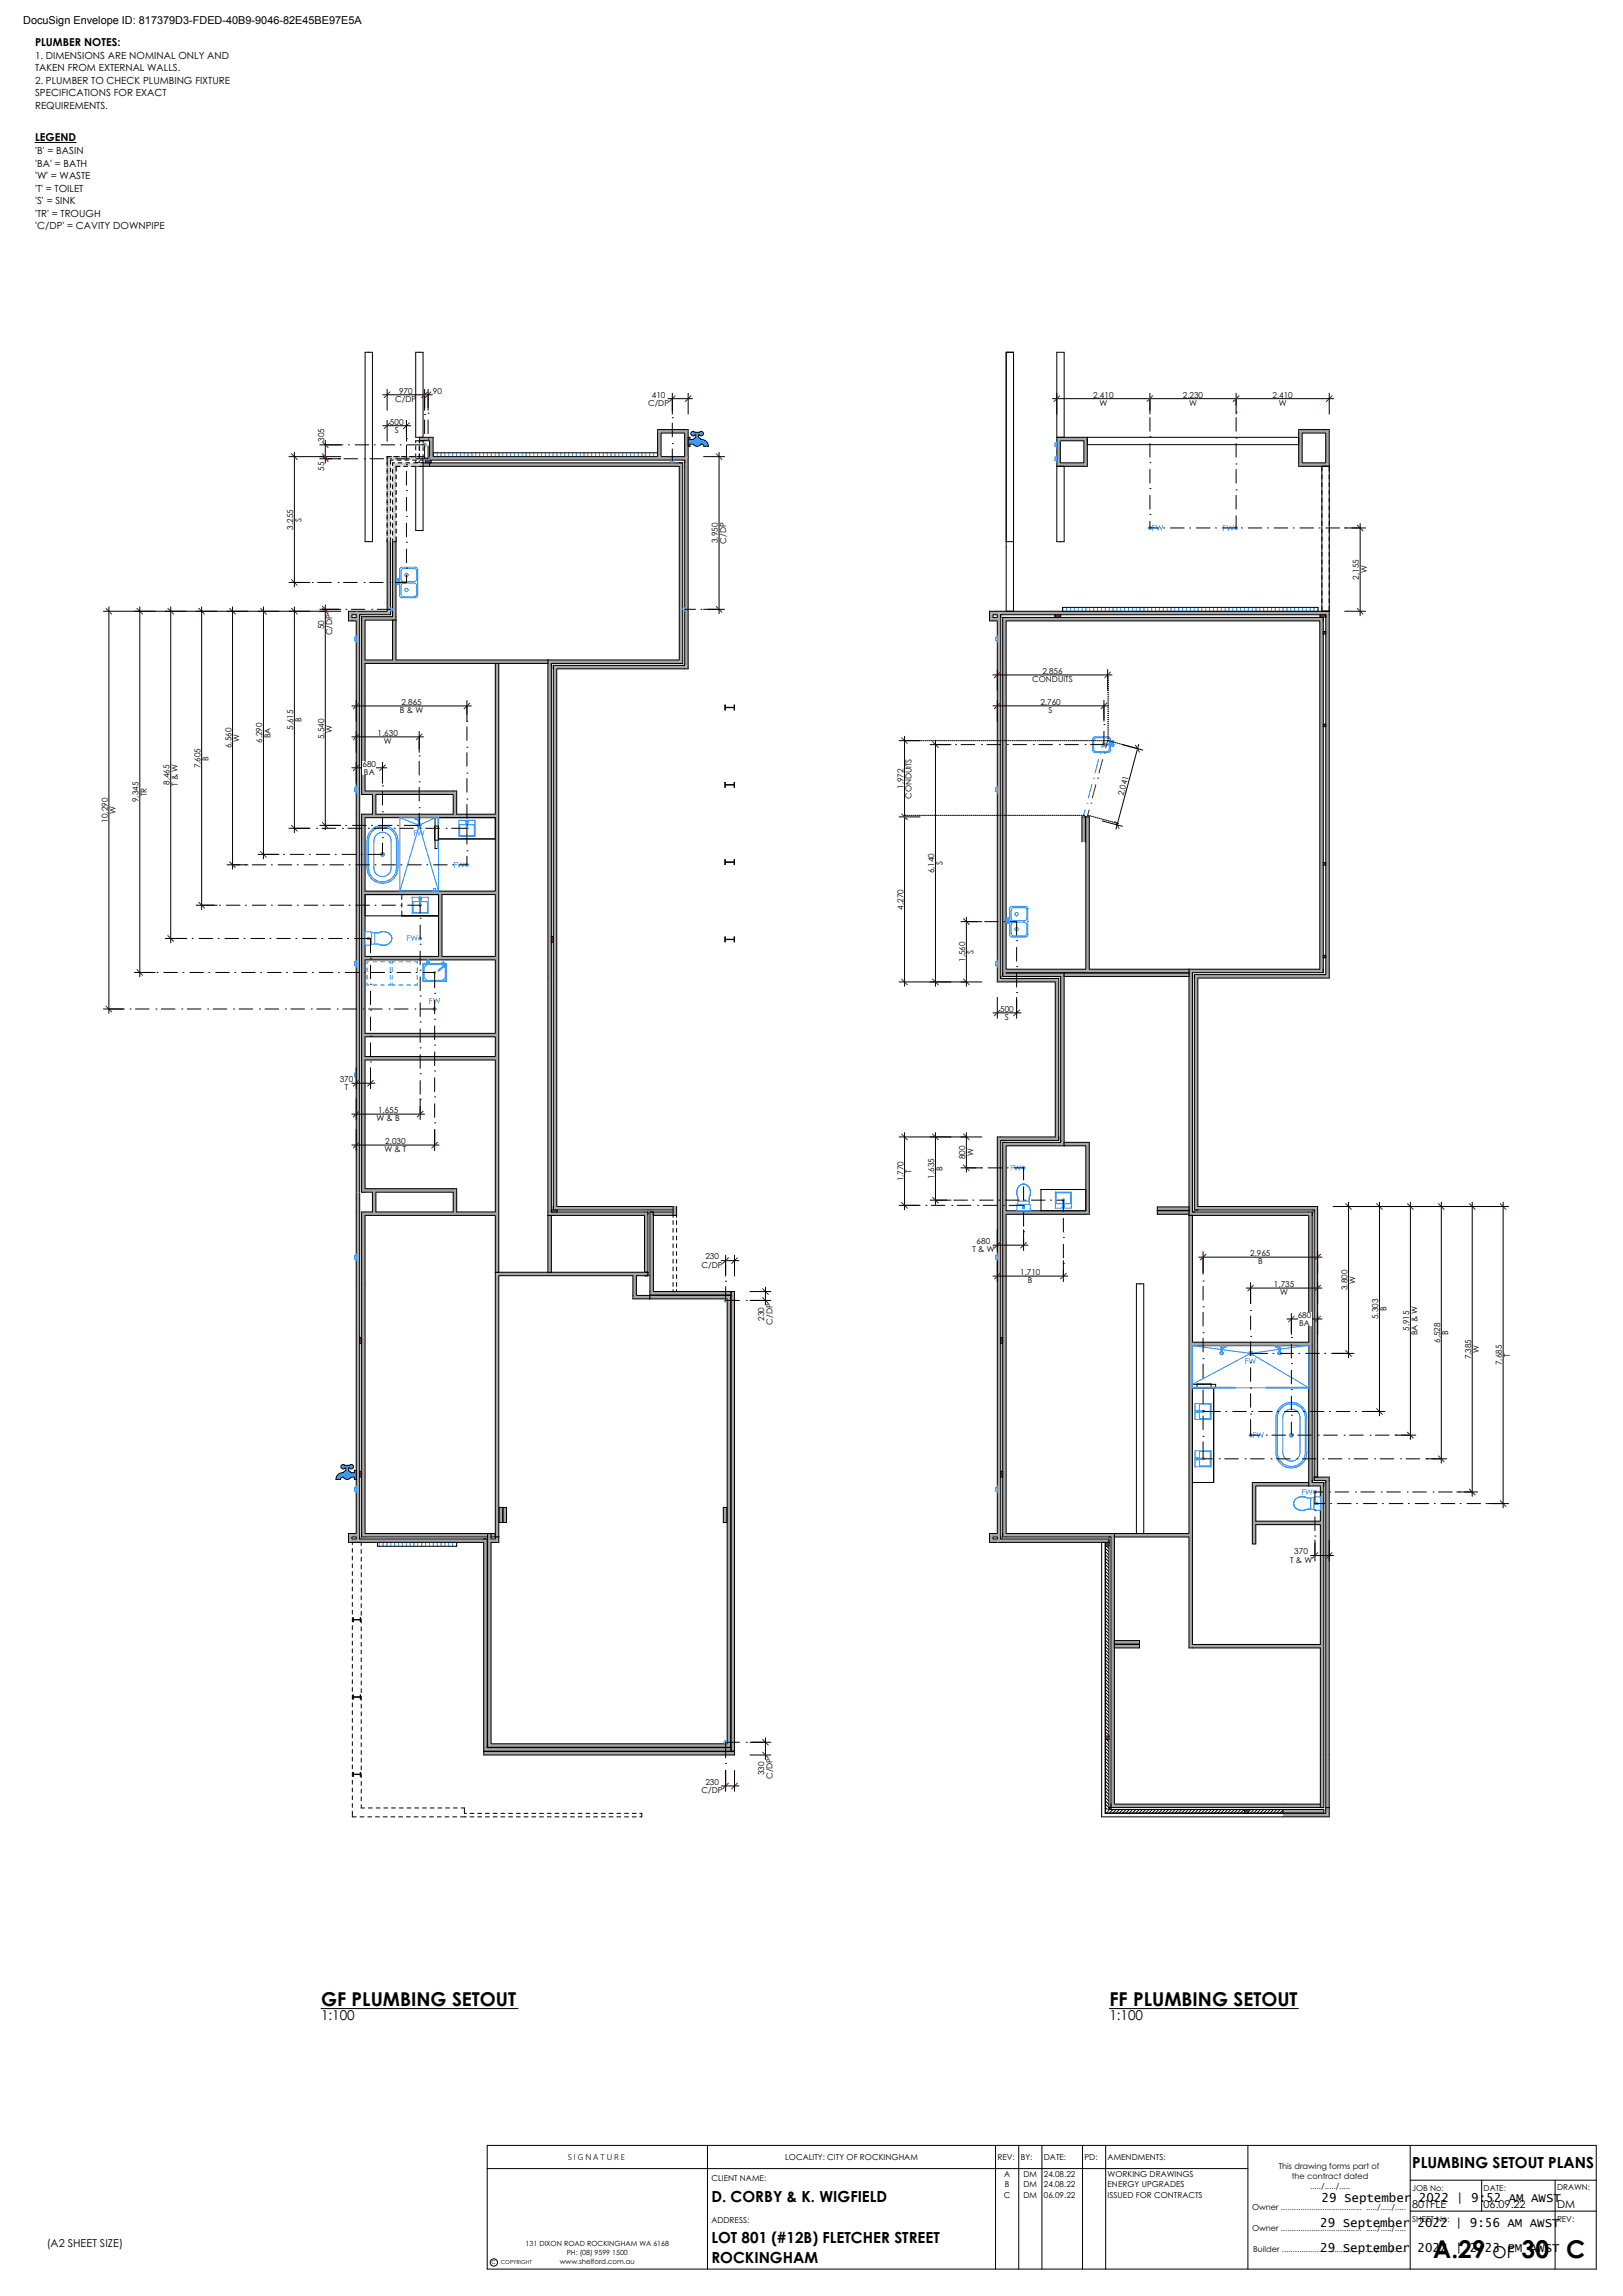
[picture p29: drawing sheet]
<svg xmlns="http://www.w3.org/2000/svg" width="420mm" height="594mm" viewBox="0 0 420 594" stroke-linecap="round" stroke-linejoin="round" font-family="sans-serif">
<defs><g id="words">
<g font-size="6.4">
<text x="370.9" y="584.1">A.29</text>
<text x="393.8" y="584.1">30</text>
<text x="405.3" y="584.1">C</text>
</g>
<g font-size="4.9">
<text x="83.1" y="519">GF PLUMBING SETOUT</text>
<text x="287.1" y="519">FF PLUMBING SETOUT</text>
</g>
<text font-size="4.2" x="386.3" y="584.1">OF</text>
<g font-size="4">
<text x="365.5" y="561">PLUMBING SETOUT PLANS</text>
<text x="184.1" y="569.7">D. CORBY &amp; K. WIGFIELD</text>
<text x="184.1" y="580.4">LOT 801 (#12B) FLETCHER STREET</text>
<text x="184.1" y="585.4">ROCKINGHAM</text>
</g>
<g font-size="3.5">
<text x="83.1" y="522.7">1:100</text>
<text x="287.1" y="522.7">1:100</text>
</g>
<g font-size="3.2">
<text x="342" y="569.7">29 September 2022 | 9:52 AM AWST</text>
<text x="341.7" y="576.3">29 September 2022 | 9:56 AM AWST</text>
<text x="341.7" y="582.7">29 September 2022 | 2:23 PM AWST</text>
</g>
<g font-size="2.8">
<text x="6" y="6.1">DocuSign Envelope ID: 817379D3-FDED-40B9-9046-82E45BE97E5A</text>
<text x="9.1" y="11.9">PLUMBER NOTES:</text>
<text x="9.1" y="36.6">LEGEND</text>
<text x="365.4" y="571.3">801FLE</text>
<text x="383.9" y="571.3">06.09.22</text>
<text x="402.9" y="571.3">DM</text>
<text x="12.1" y="581.3">(A2 SHEET SIZE)</text>
</g>
<g font-size="2.5">
<text x="9.1" y="15.2">1. DIMENSIONS ARE NOMINAL ONLY AND</text>
<text x="9.1" y="18.4">TAKEN FROM EXTERNAL WALLS.</text>
<text x="9.1" y="21.6">2. PLUMBER TO CHECK PLUMBING FIXTURE</text>
<text x="9.1" y="24.9">SPECIFICATIONS FOR EXACT</text>
<text x="9.1" y="28.1">REQUIREMENTS.</text>
<text x="9.1" y="39.9">'B' = BASIN</text>
<text x="9.1" y="43.1">'BA' = BATH</text>
<text x="9.1" y="46.4">'W' = WASTE</text>
<text x="9.1" y="49.6">'T' = TOILET</text>
<text x="9.1" y="52.8">'S' = SINK</text>
<text x="9.1" y="56.1">'TR' = TROUGH</text>
<text x="9.1" y="59.3">'C/DP' = CAVITY DOWNPIPE</text>
</g>
<g font-size="2.1">
<text x="103.3" y="101.8">970</text>
<text x="112" y="101.8">90</text>
<text x="102.3" y="103.9">C/DP</text>
<text x="167.7" y="104.9">C/DP</text>
<text x="168.7" y="102.8">410</text>
<text x="282.9" y="102.8">2,410</text>
<text x="284.5" y="104.9">W</text>
<text x="306.1" y="102.8">2,230</text>
<text x="307.7" y="104.9">W</text>
<text x="329.3" y="102.8">2,410</text>
<text x="330.9" y="104.9">W</text>
<text x="100.9" y="109.8">500</text>
<text x="102.1" y="111.9">S</text>
<text x="83.9" y="114.3" transform="rotate(-90 83.9 114.3)">305</text>
<text x="83.9" y="121.8" transform="rotate(-90 83.9 121.8)">55</text>
<text x="75.9" y="137" transform="rotate(-90 75.9 137)">3,255</text>
<text x="78" y="134.9" transform="rotate(-90 78 134.9)">S</text>
<text x="185.8" y="140.5" transform="rotate(-90 185.8 140.5)">3,950</text>
<text x="187.9" y="140.6" transform="rotate(-90 187.9 140.6)">C/DP</text>
<text x="351.7" y="150" transform="rotate(-90 351.7 150)">2,155</text>
<text x="353.8" y="148.4" transform="rotate(-90 353.8 148.4)">W</text>
<text x="83.9" y="162.8" transform="rotate(-90 83.9 162.8)">50</text>
<text x="86" y="164.4" transform="rotate(-90 86 164.4)">C/DP</text>
<text x="267.1" y="176.4">CONDUITS</text>
<text x="269.7" y="174.3">2,856</text>
<text x="103.5" y="184.4">B &amp; W</text>
<text x="103.9" y="182.3">2,865</text>
<text x="269.3" y="182.3">2,760</text>
<text x="271.4" y="184.4">S</text>
<text x="62" y="191.9" transform="rotate(-90 62 191.9)">W</text>
<text x="70" y="191" transform="rotate(-90 70 191)">BA</text>
<text x="75.9" y="188.8" transform="rotate(-90 75.9 188.8)">5,615</text>
<text x="78" y="186.8" transform="rotate(-90 78 186.8)">B</text>
<text x="83.9" y="191.2" transform="rotate(-90 83.9 191.2)">5,540</text>
<text x="86" y="189.6" transform="rotate(-90 86 189.6)">W</text>
<text x="97.7" y="190.3">1,630</text>
<text x="54" y="196.8" transform="rotate(-90 54 196.8)">B</text>
<text x="59.9" y="193.6" transform="rotate(-90 59.9 193.6)">6,560</text>
<text x="67.9" y="192.2" transform="rotate(-90 67.9 192.2)">6,290</text>
<text x="99.3" y="192.4">W</text>
<text x="43.9" y="203.1" transform="rotate(-90 43.9 203.1)">8,465</text>
<text x="46" y="203.3" transform="rotate(-90 46 203.3)">T &amp; W</text>
<text x="51.9" y="198.8" transform="rotate(-90 51.9 198.8)">7,605</text>
<text x="93.8" y="198.3">680</text>
<text x="94.2" y="200.4">BA</text>
<text x="35.9" y="207.5" transform="rotate(-90 35.9 207.5)">9,345</text>
<text x="38" y="206" transform="rotate(-90 38 206)">TR</text>
<text x="233.8" y="204.1" transform="rotate(-90 233.8 204.1)">1,972</text>
<text x="235.9" y="206.7" transform="rotate(-90 235.9 206.7)">CONDUITS</text>
<text x="290.8" y="206" transform="rotate(-75 290.8 206)">2,041</text>
<text x="27.9" y="212.8" transform="rotate(-90 27.9 212.8)">10,290</text>
<text x="30" y="210.6" transform="rotate(-90 30 210.6)">W</text>
<text x="241.8" y="226" transform="rotate(-90 241.8 226)">6,140</text>
<text x="243.9" y="223.9" transform="rotate(-90 243.9 223.9)">S</text>
<text x="233.8" y="235.3" transform="rotate(-90 233.8 235.3)">4,270</text>
<text x="249.8" y="248.9" transform="rotate(-90 249.8 248.9)">1,560</text>
<text x="251.9" y="246.8" transform="rotate(-90 251.9 246.8)">S</text>
<text x="258.8" y="261.7">500</text>
<text x="260.1" y="263.8">S</text>
<text x="87.9" y="279.9">370</text>
<text x="89.2" y="282">T</text>
<text x="97.8" y="287.9">1,655</text>
<text x="97.5" y="290">W &amp; B</text>
<text x="99.5" y="298">W &amp; T</text>
<text x="99.7" y="295.9">2,030</text>
<text x="249.8" y="299.9" transform="rotate(-90 249.8 299.9)">800</text>
<text x="251.9" y="299.1" transform="rotate(-90 251.9 299.1)">W</text>
<text x="233.8" y="305.6" transform="rotate(-90 233.8 305.6)">1,770</text>
<text x="235.9" y="303.4" transform="rotate(-90 235.9 303.4)">T</text>
<text x="241.8" y="304.9" transform="rotate(-90 241.8 304.9)">1,635</text>
<text x="243.9" y="302.9" transform="rotate(-90 243.9 302.9)">B</text>
<text x="251.7" y="323.9">T &amp; W</text>
<text x="252.7" y="321.8">680</text>
<text x="181.5" y="327.9">C/DP</text>
<text x="182.5" y="325.8">230</text>
<text x="264" y="329.8">1,710</text>
<text x="323.5" y="324.9">2,965</text>
<text x="325.5" y="327">B</text>
<text x="266" y="331.9">B</text>
<text x="329.7" y="332.9">1,735</text>
<text x="331.3" y="335">W</text>
<text x="348.7" y="333.8" transform="rotate(-90 348.7 333.8)">3,800</text>
<text x="350.8" y="332.1" transform="rotate(-90 350.8 332.1)">W</text>
<text x="197.8" y="341.7" transform="rotate(-90 197.8 341.7)">230</text>
<text x="335.8" y="340.9">680</text>
<text x="356.7" y="341.3" transform="rotate(-90 356.7 341.3)">5,303</text>
<text x="358.8" y="339.3" transform="rotate(-90 358.8 339.3)">B</text>
<text x="199.9" y="342.7" transform="rotate(-90 199.9 342.7)">C/DP</text>
<text x="336.2" y="343">BA</text>
<text x="364.7" y="344.3" transform="rotate(-90 364.7 344.3)">5,915</text>
<text x="366.8" y="345.5" transform="rotate(-90 366.8 345.5)">BA &amp; W</text>
<text x="372.7" y="347.4" transform="rotate(-90 372.7 347.4)">6,528</text>
<text x="374.8" y="345.4" transform="rotate(-90 374.8 345.4)">B</text>
<text x="380.7" y="351.7" transform="rotate(-90 380.7 351.7)">7,385</text>
<text x="382.8" y="350.1" transform="rotate(-90 382.8 350.1)">W</text>
<text x="388.7" y="353.2" transform="rotate(-90 388.7 353.2)">7,685</text>
<text x="390.8" y="351" transform="rotate(-90 390.8 351)">T</text>
<text x="333.9" y="404.2">T &amp; W</text>
<text x="334.9" y="402.1">370</text>
<text x="182.5" y="461.7">230</text>
<text x="197.8" y="459.3" transform="rotate(-90 197.8 459.3)">330</text>
<text x="199.9" y="460.3" transform="rotate(-90 199.9 460.3)">C/DP</text>
<text x="181.5" y="463.8">C/DP</text>
<text x="146.9" y="558.9">S I G N A T U R E</text>
<text x="203.2" y="558.8">LOCALITY: CITY OF ROCKINGHAM</text>
<text x="258.1" y="558.8">REV:</text>
<text x="259.8" y="563.2">A</text>
<text x="264.1" y="558.8">BY:</text>
<text x="264.9" y="563.2">DM</text>
<text x="270.1" y="563.2">24.08.22</text>
<text x="270.1" y="558.8">DATE:</text>
<text x="280.6" y="558.8">PD:</text>
<text x="286.6" y="563.2">WORKING DRAWINGS</text>
<text x="286.6" y="558.8">AMENDMENTS:</text>
<text x="330.9" y="561">This drawing forms part of</text>
<text x="334.3" y="563.7">the contract dated</text>
<text x="184.1" y="564.2">CLIENT NAME:</text>
<text x="259.8" y="568.5">C</text>
<text x="260" y="565.8">B</text>
<text x="264.9" y="565.8">DM</text>
<text x="264.9" y="568.5">DM</text>
<text x="270.1" y="565.8">24.08.22</text>
<text x="270.1" y="568.5">06.09.22</text>
<text x="286.6" y="565.8">ENERGY UPGRADES</text>
<text x="286.6" y="568.5">ISSUED FOR CONTRACTS</text>
<text x="339.1" y="566.4">...../...../.....</text>
<text x="365.4" y="566.8">JOB No:</text>
<text x="383.9" y="566.8">DATE:</text>
<text x="402.9" y="566.6">DRAWN:</text>
<text x="184.1" y="575">ADDRESS:</text>
<text x="324" y="571.8">Owner ..................................... ...../...../.....</text>
<text x="365.4" y="574.8">SHEET No:</text>
<text x="402.9" y="574.8">REV:</text>
<text x="324" y="577.2">Owner ..................................... ...../...../.....</text>
<text x="324.3" y="582.6">Builder .................................... ...../...../.....</text>
</g>
<g font-size="2.1" fill="#208fff">
<text x="298.1" y="137.4">FW</text>
<text x="316.4" y="137.4">FW</text>
<text x="107" y="216.3">FW</text>
<text x="117.3" y="224.5">FW</text>
<text x="105.2" y="243.6">FW</text>
<text x="111" y="259.8">FW</text>
<text x="261.4" y="302.9">FW</text>
<text x="322.1" y="352.9">FW</text>
<text x="324.1" y="372.1">FW</text>
<text x="336.8" y="386.8">FW</text>
</g>
<g font-size="1.8">
<text x="136" y="581.1">131 DIXON ROAD ROCKINGHAM WA 6168</text>
<text x="144.9" y="585.7">www.shelford.com.au</text>
<text x="146.7" y="583.4">PH: (08) 9599 1500</text>
</g>
<g font-size="1.4">
<text x="127.2" y="585.8">C</text>
<text x="129.6" y="585.8">COPYRIGHT</text>
</g>
</g></defs>
<g fill="none" stroke="#000" stroke-width=".26">
<path d="M126.1 555h287v32h-287zM183.1 555v32M257.6 555v32M263.6 555v32M269.6 555v32M280.1 555v32M286.1 555v32M322.9 555v32M364.9 555v32M126.1 561h196.8M364.9 564h48.2M364.9 572h48.2"/>
<path d="M383.4 564v8M402.4 564v23"/>
<circle cx="127.8" cy="585.3" r=".94"/>
</g>
<!-- layer: _03 WALL A - External -->
<path d="M94.5 96h15v41.2h-9.3v4.3h-5.7z" fill="none" stroke="#fff" stroke-width=".26"/>
<path d="M100.2 118.1h9.3v.9h-8.4v21.1h-.9z" fill-rule="evenodd" fill="#d1d1d1"/>
<g fill="none" stroke="#000" stroke-width=".26">
<path d="M100.2 119.6v1M101.3 118.1h-1.1v.6M101.8 119h-.7v1.1M102.3 118.1h1M102.8 119h1M104.3 118.1h1M104.8 119h1M106.3 118.1h1M106.8 119h1M108.3 118.1h1.2v.9h-.7M100.2 121.6v1M100.2 123.6v1"/>
<path d="M100.2 125.6v1M100.2 127.6v1M100.2 129.6v1M100.2 131.6v1M100.2 133.6v1M100.2 135.6v1M100.2 137.6v1M101.1 139.1v1h-.9v-.5M101.1 121.1v1M101.1 123.1v1M101.1 125.1v1M101.1 127.1v1"/>
<path d="M101.1 129.1v1M101.1 131.1v1M101.1 133.1v1M101.1 135.1v1M101.1 137.1v1"/>
</g>
<!-- layer: _05 FITOUT B - Plumb Int -->
<path d="M112.1 117.1h58.1v1h-58.1z" fill-rule="evenodd" fill="#fff"/>
<g fill="none" stroke="#208fff" stroke-width=".26">
<path d="M112.1 117.1v1M113.1 117.1v1M114.1 117.1v1M115.1 117.1v1M116.1 117.1v1M117.1 117.1v1M118.1 117.1v1M119.1 117.1v1M120.1 117.1v1M121.1 117.1v1M122.1 117.1v1M123.1 117.1v1"/>
<path d="M124.1 117.1v1M125.1 117.1v1M126.1 117.1v1M127.1 117.1v1M128.1 117.1v1M129.1 117.1v1M130.1 117.1v1M131.1 117.1v1M132.1 117.1v1M133.1 117.1v1M134.1 117.1v1M135.1 117.1v1"/>
<path d="M136.1 117.1v1M137.1 117.1v1M138.1 117.1v1M139.1 117.1v1M140.1 117.1v1M141.1 117.1v1M142.1 117.1v1M143.1 117.1v1M144.1 117.1v1M145.1 117.1v1M146.1 117.1v1M147.1 117.1v1"/>
<path d="M148.1 117.1v1M149.1 117.1v1M150.1 117.1v1M151.1 117.1v1M152.1 117.1v1M153.1 117.1v1M154.1 117.1v1M155.1 117.1v1M156.1 117.1v1M157.1 117.1v1M158.1 117.1v1M159.1 117.1v1"/>
<path d="M160.1 117.1v1M161.1 117.1v1M162.1 117.1v1M163.1 117.1v1M164.1 117.1v1M165.1 117.1v1M166.1 117.1v1M167.1 117.1v1M168.1 117.1v1M169.1 117.1v1M170.1 117.1v1"/>
</g>
<path d="M112.1 117.1h58.1v1h-58.1z" fill="none" stroke="#000" stroke-width=".26"/>
<!-- layer: _03 WALL A - External -->
<path d="M125.8 453.1h63.7l.6 .9h-64.9z" fill-rule="evenodd" fill="#a6a6a6"/>
<path d="M125.8 453l63.7 .1z" fill-rule="evenodd" fill="#fff"/>
<g fill="#a6a6a6">
<path d="M126.1 452.7v.3h-.3z"/>
<path d="M189.2 452.7l.2 .3h-.2z"/>
<path d="M126.4 452.1h62.4l.4 .6v.3h-63.1v-.3z" fill-rule="evenodd"/>
</g>
<path d="M126.5 452l62.3 .1z" fill-rule="evenodd" fill="#fff"/>
<g fill="#a6a6a6">
<path d="M127.1 451.1v.9h-.6z"/>
<path d="M188.2 451.1l.6 .9h-.6z"/>
<path d="M127.1 451.1h61.1v.9h-61.1z" fill-rule="evenodd"/>
</g>
<path d="M125.2 454h64.9M125.8 453.1h63.7M125.8 453h63.6M126.4 452.1h62.4M126.5 452h62.3M127.1 451.1h61.1M189.2 452.7v.3" fill="none" stroke="#000" stroke-width=".26"/>
<path d="M126.1 397.9l-.2 .2z" fill="#fff"/>
<g fill="#a6a6a6">
<path d="M125.9 398.1h.2v.9h-.9z" fill-rule="evenodd"/>
<path d="M125.2 399h.9v53.1h-.9z" fill-rule="evenodd"/>
<path d="M125.2 452.1h.9v.6l-.3 .3h-.6z" fill-rule="evenodd"/>
</g>
<path d="M125.2 453h.6z" fill-rule="evenodd" fill="#fff"/>
<path d="M125.2 453.1h.6l-.6 .9z" fill="#a6a6a6"/>
<g fill="#fff">
<path d="M126.2 397.8l-.1 .3z" fill-rule="evenodd"/>
<path d="M126.1 398.1l.1 53.9z" fill-rule="evenodd"/>
<path d="M126.1 452l.1 .1z" fill-rule="evenodd"/>
</g>
<g fill="#a6a6a6">
<path d="M126.1 452.1v.6z" fill-rule="evenodd"/>
<path d="M127.1 396.7v54.4h-.9v-53.3z" fill-rule="evenodd"/>
<path d="M126.2 451.1h.9l-.6 .9h-.3z" fill-rule="evenodd"/>
</g>
<path d="M126.2 452h.3z" fill-rule="evenodd" fill="#fff"/>
<path d="M126.2 452.1h.2l-.2 .4z" fill="#a6a6a6"/>
<path d="M125.2 399v55M125.9 398.1h.2v54h.3M126.2 397.8v54.2h.3M127.1 396.7v1.4M127.1 399v52.1M125.2 453h.6M125.2 453.1h.6" fill="none" stroke="#000" stroke-width=".26"/>
<g fill="#a6a6a6">
<path d="M92.2 399l.9-.9v.9z"/>
<path d="M125.2 398.1h.7l-.7 .9z"/>
<path d="M93.1 398.1h32.1v.9h-32.1z" fill-rule="evenodd"/>
</g>
<g fill="#fff">
<path d="M93.6 397.6v.5h-.5z"/>
<path d="M93.6 397.6h32.5v.3l-.2 .2h-32.3z" fill-rule="evenodd"/>
<path d="M126.1 397.6v.3z" fill-rule="evenodd"/>
</g>
<g fill="#a6a6a6">
<path d="M126.2 397.6h.1l-.1 .2z"/>
<path d="M93.6 397.6l.9-.9v.9z"/>
<path d="M94.5 396.7h31.7v.9h-31.7z" fill-rule="evenodd"/>
<path d="M126.2 396.7h.9l-.8 .9h-.1z" fill-rule="evenodd"/>
</g>
<path d="M92.2 399h33M93.1 398.1h32.8M93.6 397.6h32.6M94.5 396.7h32.6M126.2 396.7v1.1" fill="none" stroke="#000" stroke-width=".26"/>
<g fill="#a6a6a6">
<path d="M92.2 398.1h.9l-.9 .9z"/>
<path d="M92.2 332.1h.9v66h-.9z" fill-rule="evenodd"/>
</g>
<g fill="#fff">
<path d="M93.1 397.6h.5l-.5 .5z"/>
<path d="M93.1 332.1h.5v65.5h-.5z" fill-rule="evenodd"/>
</g>
<g fill="#a6a6a6">
<path d="M93.6 396.7h.9l-.9 .9z"/>
<path d="M93.6 332.1h.9v64.6h-.9z" fill-rule="evenodd"/>
</g>
<path d="M92.2 332.1v64.6M93.1 332.1v66M93.6 332.1v65.5M94.5 332.1v64.6M92.2 397.6v.5" fill="none" stroke="#000" stroke-width=".26"/>
<g fill="#a6a6a6">
<path d="M100.2 158.1l.9 .9h-.9z"/>
<path d="M92.2 158.1h.9v.9z"/>
<path d="M93.1 158.1h7.1v.9h-7.1z" fill-rule="evenodd"/>
</g>
<g fill="#fff">
<path d="M101.1 159l.5 .5h-.5z"/>
<path d="M93.1 159h.5v.5z"/>
<path d="M93.6 159h7.5v.5h-7.5z" fill-rule="evenodd"/>
</g>
<g fill="#a6a6a6">
<path d="M101.6 159.5l.9 .9h-.9z"/>
<path d="M93.6 159.5h.9v.9z"/>
<path d="M94.5 159.5h7.1v.9h-7.1z" fill-rule="evenodd"/>
</g>
<path d="M92.2 158.1h8M93.1 159h8M93.6 159.5h8M94.5 160.4h8" fill="none" stroke="#000" stroke-width=".26"/>
<g fill="#a6a6a6">
<path d="M100.2 158.1h.9v.9z"/>
<path d="M100.2 140.1h.9v18h-.9z" fill-rule="evenodd"/>
</g>
<g fill="#fff">
<path d="M101.1 159h.5v.5z"/>
<path d="M101.1 140.1h.5v18.9h-.5z" fill-rule="evenodd"/>
</g>
<g fill="#a6a6a6">
<path d="M101.6 159.5h.9v.9z"/>
<path d="M101.6 140.1h.9v19.4h-.9z" fill-rule="evenodd"/>
</g>
<g fill="none" stroke="#000" stroke-width=".26">
<path d="M100.2 118.1h.7M101.9 118.1h1M103.9 118.1h1M105.9 118.1h1M107.9 118.1h.7M109.5 118.1v2.5h-1M102.5 120.6h1M104.5 120.6h1M106.5 120.6h1M100.2 140.1v18M101.1 140.1v18.9M101.6 140.1v19.4"/>
<path d="M102.5 140.1v20.3"/>
</g>
<g fill="#a6a6a6">
<path d="M177.2 172.1h.9v.9z"/>
<path d="M178.1 118.1v.9h-.8z"/>
<path d="M177.3 119h.8v53.1h-.9z" fill-rule="evenodd"/>
</g>
<g fill="#fff">
<path d="M176.7 171.6h.5v.5z"/>
<path d="M176.7 119.7h.5v51.9h-.5z" fill-rule="evenodd"/>
<path d="M177.2 119.1v.6h-.5z" fill-rule="evenodd"/>
</g>
<g fill="#a6a6a6">
<path d="M175.8 170.7h.9v.9z"/>
<path d="M175.8 120.6h.9v50.1h-.9z" fill-rule="evenodd"/>
<path d="M176.6 119.7l.1 .9h-.9z" fill-rule="evenodd"/>
</g>
<path d="M176.6 119.7l.1 51.9M177.2 119.1v53M178.1 118.1v54.9M175.8 120.6v50.1" fill="none" stroke="#000" stroke-width=".26"/>
<g fill="#a6a6a6">
<path d="M143.2 172.1h.9v.9z"/>
<path d="M177.2 172.1l.9 .9h-.9z"/>
<path d="M144.1 172.1h33.1v.9h-33.1z" fill-rule="evenodd"/>
</g>
<g fill="#fff">
<path d="M142.7 171.6h.5v.5z"/>
<path d="M176.7 171.6l.5 .5h-.5z"/>
<path d="M143.2 171.6h33.5v.5h-33.5z" fill-rule="evenodd"/>
</g>
<g fill="#a6a6a6">
<path d="M141.8 170.7h.9v.9z"/>
<path d="M175.8 170.7l.9 .9h-.9z"/>
<path d="M142.7 170.7h33.1v.9h-33.1z" fill-rule="evenodd"/>
</g>
<path d="M141.8 170.7h34M142.7 171.6h34M143.2 172.1h34M144.1 173h34" fill="none" stroke="#000" stroke-width=".26"/>
<g fill="#a6a6a6">
<path d="M143.2 172.1l.9 .9h-.9z"/>
<path d="M143.2 173h.9v80h-.9z" fill-rule="evenodd"/>
</g>
<g fill="#fff">
<path d="M142.7 171.6l.5 .5h-.5z"/>
<path d="M142.7 172.1h.5v80.9h-.5z" fill-rule="evenodd"/>
</g>
<g fill="#a6a6a6">
<path d="M141.8 170.7l.9 .9h-.9z"/>
<path d="M141.8 171.6h.9v81.4h-.9z" fill-rule="evenodd"/>
</g>
<path d="M141.8 170.7v82.3M142.7 171.6v81.4M143.2 172.1v80.9M144.1 173v80" fill="none" stroke="#000" stroke-width=".26"/>
<g fill="#a6a6a6">
<path d="M143.2 313l.9-.9v.9z"/>
<path d="M144.1 312.1h25v.9h-25z" fill-rule="evenodd"/>
</g>
<g fill="#fff">
<path d="M143.2 313v.5h-.5z"/>
<path d="M168.2 313h.9v.5h-.9z" fill-rule="evenodd"/>
<path d="M167.7 313h.5v.5h-.5z" fill-rule="evenodd"/>
<path d="M143.2 313h24.5v.5h-24.5z" fill-rule="evenodd"/>
</g>
<path d="M168.2 313.5h.9v.9h-.9z" fill-rule="evenodd" fill="#a6a6a6"/>
<path d="M167.7 313.5h.5v.9h-.5z" fill-rule="evenodd" fill="#fff"/>
<g fill="#a6a6a6">
<path d="M142.7 313.5v.9h-.9z"/>
<path d="M166.8 313.5h.9v.9h-.9z" fill-rule="evenodd"/>
<path d="M142.7 313.5h24.1v.9h-24.1z" fill-rule="evenodd"/>
</g>
<path d="M141.8 314.4h25M142.7 313.5h25v.9M143.2 313h25.9M144.1 312.1h25M168.2 314.4v-.9h.9v.9" fill="none" stroke="#000" stroke-width=".26"/>
<path d="M168.2 314.4h.9v15.6h-.9z" fill-rule="evenodd" fill="#a6a6a6"/>
<path d="M167.7 314.4h.5v15.6h-.5z" fill-rule="evenodd" fill="#fff"/>
<g fill="#a6a6a6">
<path d="M166.8 329.1h.9v.9h-.9z" fill-rule="evenodd"/>
<path d="M166.8 314.4h.9v14.7h-.9z" fill-rule="evenodd"/>
</g>
<path d="M166.8 314.4v14.7h.9M167.7 314.4v15.6h-.9M168.2 314.4v15.6M169.1 314.4v15.6" fill="none" stroke="#000" stroke-width=".26"/>
<g fill="#a6a6a6">
<path d="M189.2 334.1h.9l-.9 .9z"/>
<path d="M169.1 334.1v.9h-.4z"/>
<path d="M169.1 334.1h20.1v.9h-20.1z" fill-rule="evenodd"/>
</g>
<path d="M168.7 335l20.4 .1z" fill-rule="evenodd" fill="#fff"/>
<g fill="#a6a6a6">
<path d="M188.2 335.1h.9l-.9 .9z"/>
<path d="M168.6 335.1h19.6v.9h-20z" fill-rule="evenodd"/>
</g>
<path d="M168.2 336h20M168.6 335.1h20.5M169.1 334.1h21M189.2 334.1v.9h-20.5" fill="none" stroke="#000" stroke-width=".26"/>
<path d="M189.5 453.1h.6v.9z" fill="#a6a6a6"/>
<path d="M189.4 453l.7 .1z" fill-rule="evenodd" fill="#fff"/>
<g fill="#a6a6a6">
<path d="M189.2 335l.9-.9v118.9h-.7l-.2-.3z" fill-rule="evenodd"/>
<path d="M189.1 452.1l.1 .6z" fill-rule="evenodd"/>
</g>
<g fill="#fff">
<path d="M189.2 335l-.1 .1z"/>
<path d="M189.1 452l.1 .1z" fill-rule="evenodd"/>
<path d="M189.1 335.1l.1 116.9z" fill-rule="evenodd"/>
</g>
<path d="M188.8 452.1h.3v.4z" fill="#a6a6a6"/>
<path d="M188.8 452l.3 .1z" fill-rule="evenodd" fill="#fff"/>
<g fill="#a6a6a6">
<path d="M188.2 336l.9-.9v.9z"/>
<path d="M188.2 451.1h.9v.9h-.3z" fill-rule="evenodd"/>
<path d="M188.2 336h.9v115.1h-.9z" fill-rule="evenodd"/>
</g>
<path d="M188.2 336v115.1M189.1 335.1v116.9h-.3M189.2 335v117.7M190.1 334.1v119.9M188.8 452.1h.4M189.4 453h.7M189.5 453.1h.6" fill="none" stroke="#000" stroke-width=".26"/>
<path d="M169.1 312.1h6l-.4 .9h-5.6z" fill-rule="evenodd" fill="#a6a6a6"/>
<path d="M169.1 313h5.6l-.2 .5h-5.4z" fill-rule="evenodd" fill="#fff"/>
<path d="M169.1 313.5h5.4l-.3 .9h-5.1z" fill-rule="evenodd" fill="#a6a6a6"/>
<path d="M169.1 313h5.6M169.1 312.1h6M174.5 313.5h-5.4v.9h5.1" fill="none" stroke="#000" stroke-width=".26"/>
<g fill="#a6a6a6">
<path d="M90.2 399l.9-.9v.9z"/>
<path d="M91.1 398.1h1.1v.9h-1.1z" fill-rule="evenodd"/>
</g>
<path d="M90.2 399h2M91.1 398.1h1.1" fill="none" stroke="#000" stroke-width=".26"/>
<g fill="#a6a6a6">
<path d="M128.2 396.7l.9 .9h-.9z"/>
<path d="M127.1 396.7h1.1v.9h-1.1z" fill-rule="evenodd"/>
</g>
<path d="M128.2 397.6v-.9h-1.1v.9h2" fill="none" stroke="#000" stroke-width=".26"/>
<g fill="#a6a6a6">
<path d="M128.2 329.1l.9 .9h-.9z"/>
<path d="M128.2 330h.9v67.6l-.9-.9z" fill-rule="evenodd"/>
</g>
<path d="M128.2 329.1v67.6M129.1 330v67.6" fill="none" stroke="#000" stroke-width=".26"/>
<g fill="#a6a6a6">
<path d="M128.2 329.1h.9v.9z"/>
<path d="M129.1 329.1h37.7v.9h-37.7z" fill-rule="evenodd"/>
</g>
<path d="M128.2 329.1h38.6M129.1 330h34.7M164.7 330h2.1" fill="none" stroke="#000" stroke-width=".26"/>
<g fill="#a6a6a6">
<path d="M164.7 335.1v.9h-.9z"/>
<path d="M164.7 335.1h3.5v.9h-3.5z" fill-rule="evenodd"/>
</g>
<path d="M164.7 335.1h3.5v.9h-4.4" fill="none" stroke="#000" stroke-width=".26"/>
<g fill="#a6a6a6">
<path d="M163.8 335.1h.9l-.9 .9z"/>
<path d="M163.8 330h.9v5.1h-.9z" fill-rule="evenodd"/>
</g>
<path d="M163.8 330v6M164.7 330v5.1" fill="none" stroke="#000" stroke-width=".26"/>
<path d="M168.2 335.1h.4l-.4 .9z" fill="#a6a6a6"/>
<path d="M168.2 335h.5z" fill-rule="evenodd" fill="#fff"/>
<g fill="#a6a6a6">
<path d="M168.2 334.1h.9l-.4 .9h-.5z" fill-rule="evenodd"/>
<path d="M168.2 330h.9v4.1h-.9z" fill-rule="evenodd"/>
</g>
<path d="M168.2 335.1h.4M168.2 335h.5M168.2 330v6M169.1 330v4.1" fill="none" stroke="#000" stroke-width=".26"/>
<g fill="#a6a6a6">
<path d="M128.2 398.1h.9v.9z"/>
<path d="M128.2 397.6h.9v.5h-.9z" fill-rule="evenodd"/>
</g>
<path d="M128.2 398.1v-.5h.9v1.4" fill="none" stroke="#000" stroke-width=".26"/>
<g fill="#a6a6a6">
<path d="M128.2 398.1l.9 .9h-.9z"/>
<path d="M127.1 398.1h1.1v.9h-1.1z" fill-rule="evenodd"/>
</g>
<path d="M127.1 398.1h1.1M127.1 399h2" fill="none" stroke="#000" stroke-width=".26"/>
<path d="M129.2 390h.9v3.9h-.9z" fill-rule="evenodd" fill="#a6a6a6"/>
<path d="M130.1 390l.1 3.9z" fill-rule="evenodd" fill="#fff"/>
<path d="M130.2 390h.9v3.9h-.9z" fill-rule="evenodd" fill="#a6a6a6"/>
<path d="M129.2 390h1.9v3.9h-1.9zM130.1 390v3.9M130.2 390v3.9" fill="none" stroke="#000" stroke-width=".26"/>
<path d="M187.2 390h.9v3.9h-.9z" fill-rule="evenodd" fill="#a6a6a6"/>
<path d="M187.2 390h.9v3.9h-.9z" fill="none" stroke="#000" stroke-width=".26"/>
<g fill="#a6a6a6">
<path d="M178.1 111.1v.9h-.9z"/>
<path d="M177.2 112h.9v6.1h-.9z" fill-rule="evenodd"/>
</g>
<path d="M177.2 112v6.1M178.1 111.1v7" fill="none" stroke="#000" stroke-width=".26"/>
<g fill="#a6a6a6">
<path d="M177.2 111.1h.9l-.9 .9z"/>
<path d="M170.2 111.1h.9v.9z"/>
<path d="M171.1 111.1h6.1v.9h-6.1z" fill-rule="evenodd"/>
</g>
<path d="M170.2 111.1h7.9M171.1 112h6.1" fill="none" stroke="#000" stroke-width=".26"/>
<g fill="#a6a6a6">
<path d="M170.2 111.1l.9 .9h-.9z"/>
<path d="M170.2 112h.9v6.1h-.9z" fill-rule="evenodd"/>
</g>
<path d="M170.2 111.1v7M171.1 112v6.1" fill="none" stroke="#000" stroke-width=".26"/>
<g fill="#a6a6a6">
<path d="M90.2 158.1h.9v.9z"/>
<path d="M91.1 158.1h1.1v.9h-1.1z" fill-rule="evenodd"/>
</g>
<g fill="none" stroke="#000" stroke-width=".26">
<path d="M90.2 158.1h2M91.1 159h1.1M91.2 399.6v-.6h2.3v.9M91.2 400.6v1M91.2 402.6v1M91.2 404.6v1M91.2 406.6v1M91.2 408.6v1M91.2 410.6v1M91.2 412.6v1M91.2 414.6v1M91.2 416.6v1"/>
<path d="M91.2 418.6v1M93.5 400.9v1M93.5 402.9v1M93.5 404.9v1M93.5 406.9v1M93.5 408.9v1M93.5 410.9v1M93.5 412.9v1M93.5 414.9v1M93.5 416.9v1M93.5 418.9v1M91.2 420.6v1"/>
<path d="M91.2 422.6v1M91.2 424.6v1M91.2 426.6v1M91.2 428.6v1M91.2 430.6v1M91.2 432.6v1M91.2 434.6v1M91.2 436.6v1M91.2 438.6v1M93.5 420.9v1M93.5 422.9v1M93.5 424.9v1"/>
<path d="M93.5 426.9v1M93.5 428.9v1M93.5 430.9v1M93.5 432.9v1M93.5 434.9v1M93.5 436.9v1M93.5 438.9v1M91.2 440.6v1M91.2 442.6v1M91.2 444.6v1M91.2 446.6v1M91.2 448.6v1"/>
<path d="M91.2 450.6v1M91.2 452.6v1M91.2 454.6v1M91.2 456.6v1M91.2 458.6v1M93.5 440.9v1M93.5 442.9v1M93.5 444.9v1M93.5 446.9v1M93.5 448.9v1M93.5 450.9v1M93.5 452.9v1"/>
<path d="M93.5 454.9v1M93.5 456.9v1M93.5 458.9v1M91.2 468.6v1.4h1M91.2 460.6v1M91.2 462.6v1M91.2 464.6v1M91.2 466.6v1M93.2 470h1M93.5 466.9v.8h.8M93.5 460.9v1M93.5 462.9v1"/>
<path d="M93.5 464.9v1M95.2 470h1M95.3 467.7h1M97.2 470h1M97.3 467.7h1M99.2 470h1M99.3 467.7h1M101.2 470h1M101.3 467.7h1M103.2 470h1M103.3 467.7h1M105.2 470h1"/>
<path d="M105.3 467.7h1M107.2 470h1M107.3 467.7h1M109.2 470h1M109.3 467.7h1M111.2 470h1M111.3 467.7h1M113.2 470h1M113.3 467.7h1M115.2 470h1M115.3 467.7h1M117.2 470h1"/>
<path d="M117.3 467.7h1M119.2 470h1.5M119.3 467.7h.9v1.4h.5M121.6 469.1h1M121.6 470h1M123.6 469.1h1M123.6 470h1M125.6 469.1h1M125.6 470h1M127.6 469.1h1M127.6 470h1M129.6 469.1h1"/>
<path d="M129.6 470h1M131.6 469.1h1M131.6 470h1M133.6 469.1h1M133.6 470h1M135.6 469.1h1M135.6 470h1M137.6 469.1h1M137.6 470h1M139.6 469.1h1M139.6 470h1M141.6 469.1h1"/>
<path d="M141.6 470h1M143.6 469.1h1M143.6 470h1M145.6 469.1h1M145.6 470h1M147.6 469.1h1M147.6 470h1M149.6 469.1h1M149.6 470h1M151.6 469.1h1M151.6 470h1M153.6 469.1h1"/>
<path d="M153.6 470h1M155.6 469.1h1M155.6 470h1M157.6 469.1h1M157.6 470h1M159.6 469.1h1M159.6 470h1M161.6 469.1h1M161.6 470h1M163.6 469.1h1M163.6 470h1M165.6 469.1h.5v.9h-.5"/>
</g>
<g fill="#a6a6a6">
<path d="M143.2 312.1h.9l-.9 .9z"/>
<path d="M143.2 253h.9v59.1h-.9z" fill-rule="evenodd"/>
</g>
<g fill="#fff">
<path d="M142.7 313h.5l-.5 .5z"/>
<path d="M142.7 253h.5v60h-.5z" fill-rule="evenodd"/>
</g>
<g fill="#a6a6a6">
<path d="M141.8 313.5h.9l-.9 .9z"/>
<path d="M141.8 253h.9v60.5h-.9z" fill-rule="evenodd"/>
</g>
<path d="M141.8 253v61.4M142.7 253v60.5M143.2 253v60M144.1 253v59.1" fill="none" stroke="#000" stroke-width=".26"/>
<path d="M174.5 313.5h.6v.9h-.9z" fill-rule="evenodd" fill="#a6a6a6"/>
<path d="M174.7 313h.4v.5h-.6z" fill-rule="evenodd" fill="#fff"/>
<path d="M175.1 312.1v.9h-.4z" fill="#a6a6a6"/>
<g fill="none" stroke="#000" stroke-width=".26">
<path d="M174.2 315.8v1M174.2 317.8v1M174.2 319.8v1M174.5 313.5h.6v1.5M175.1 314.4h-.9v.6M175.1 312.1v.9h-.4M175.1 315.8v1M175.1 317.8v1M175.1 319.8v1M174.2 321.8v1M174.2 323.8v1M174.2 325.8v1"/>
<path d="M174.2 327.8v1M174.2 329.8v1M174.2 331.8v1M174.2 333.6v.5h.9v-.5M175.1 321.8v1M175.1 323.8v1M175.1 325.8v1M175.1 327.8v1M175.1 329.8v1M175.1 331.8v1"/>
</g>
<path d="M92.2 313.5h.9v18.6h-.9z" fill-rule="evenodd" fill="#a6a6a6"/>
<path d="M93.1 313.5h.5v18.6h-.5z" fill-rule="evenodd" fill="#fff"/>
<path d="M93.6 313.5h.9v18.6h-.9z" fill-rule="evenodd" fill="#a6a6a6"/>
<path d="M94.5 91.1h1.9v49h-1.9zM107.6 91.1h1.9v22h-1.9zM92.2 313.5v18.6M93.1 313.5v18.6M94.5 313.5h-.9v18.6M94.5 314.4v17.7" fill="none" stroke="#000" stroke-width=".26"/>
<g fill="#a6a6a6">
<path d="M108.6 120.2l.9 .4h-.9z"/>
<path d="M108.5 120.2l.1 .4z" fill-rule="evenodd"/>
<path d="M107.6 119.7l.9 .5v.4h-.9z" fill-rule="evenodd"/>
</g>
<path d="M107.6 119.7v17.5h1.9v-16.6h-1.9" fill="none" stroke="#000" stroke-width=".26"/>
<path d="M107.6 119.7h3.6v.9h-1.7z" fill-rule="evenodd" fill="#a6a6a6"/>
<path d="M107.6 119.7h3.6v.9h-1.7" fill="none" stroke="#000" stroke-width=".26"/>
<g fill="#a6a6a6">
<path d="M90.2 158.1l.9 .9h-.9z"/>
<path d="M90.2 159.7h.9l-.9 .9z"/>
<path d="M90.2 159h.9v.7h-.9z" fill-rule="evenodd"/>
</g>
<path d="M90.2 158.1v2.5M91.1 159v.7" fill="none" stroke="#000" stroke-width=".26"/>
<g fill="#a6a6a6">
<path d="M91.1 159.7v.9h-.9z"/>
<path d="M91.1 159.7h1.1v.9h-1.1z" fill-rule="evenodd"/>
</g>
<path d="M91.1 159.7h1.1M90.2 160.6h2" fill="none" stroke="#000" stroke-width=".26"/>
<g fill="#a6a6a6">
<path d="M90.2 396.7l.9 .9h-.9z"/>
<path d="M90.2 398.1h.9l-.9 .9z"/>
<path d="M90.2 397.6h.9v.5h-.9z" fill-rule="evenodd"/>
</g>
<path d="M90.2 396.7v2.3M91.1 397.6v.5" fill="none" stroke="#000" stroke-width=".26"/>
<g fill="#a6a6a6">
<path d="M90.2 396.7h.9v.9z"/>
<path d="M91.1 396.7h1.1v.9h-1.1z" fill-rule="evenodd"/>
</g>
<path d="M90.2 396.7h2M91.1 397.6h1.1" fill="none" stroke="#000" stroke-width=".26"/>
<path d="M92.2 308.4h.9v5.1h-.9z" fill-rule="evenodd" fill="#a6a6a6"/>
<path d="M92.2 308.4v5.1M93.1 308.4v5.1" fill="none" stroke="#000" stroke-width=".26"/>
<path d="M92.2 210.6h.9v97.8h-.9z" fill-rule="evenodd" fill="#a6a6a6"/>
<path d="M93.1 210.6h.5v97.8h-.5z" fill-rule="evenodd" fill="#fff"/>
<path d="M93.6 210.6h.9v97.8h-.9z" fill-rule="evenodd" fill="#a6a6a6"/>
<path d="M92.2 210.6v97.8M93.1 210.6v97.8M94.5 210.6h-.9v97.8h.9M94.5 211.5v19M94.5 231.4v16M94.5 248.3v19M94.5 268.2v5.1M94.5 274.2v33.3" fill="none" stroke="#000" stroke-width=".26"/>
<g fill="#a6a6a6">
<path d="M92.2 158.1l.9 .9h-.9z"/>
<path d="M92.2 159h.9v46.5h-.9z" fill-rule="evenodd"/>
</g>
<g fill="#fff">
<path d="M93.1 159l.5 .5h-.5z"/>
<path d="M93.1 159.5h.5v46h-.5z" fill-rule="evenodd"/>
</g>
<g fill="#a6a6a6">
<path d="M93.6 159.5l.9 .9h-.9z"/>
<path d="M93.6 160.4h.9v45.1h-.9z" fill-rule="evenodd"/>
</g>
<path d="M92.2 159v.7M93.1 159v46.5M93.6 159.5v46h.9M92.2 160.6v44.9M94.5 160.4v10.3M94.5 171.6v33" fill="none" stroke="#000" stroke-width=".26"/>
<path d="M92.2 205.5h.9v5.1h-.9z" fill-rule="evenodd" fill="#a6a6a6"/>
<path d="M92.2 205.5v5.1M93.1 205.5v5.1" fill="none" stroke="#000" stroke-width=".26"/>
<path d="M174.2 312.1h.9v2.3h-.9z" fill-rule="evenodd" fill="#a6a6a6"/>
<g fill="none" stroke="#000" stroke-width=".26">
<path d="M100.2 118.1v2M100.2 121.1v1M100.2 123.1v1M100.2 125.1v1M100.2 127.1v1M100.2 129.1v1M100.2 131.1v1M100.2 133.1v1M100.2 135.1v1M100.2 137.1v1M100.2 139.1v1M102.5 120.6v1.3"/>
<path d="M102.5 122.9v1M102.5 124.9v1M102.5 126.9v1M102.5 128.9v1M102.5 130.9v1M102.5 132.9v1M102.5 134.9v1M102.5 136.9v1M102.5 138.9v1.2M174.2 312.1v2.3h.9v-2.3"/>
</g>
<g fill="#a6a6a6">
<path d="M111.2 113.1h.9l-.9 .9z"/>
<path d="M108.6 113.1h2.6v.9h-1.7z" fill-rule="evenodd"/>
</g>
<path d="M108.6 113.1h3.5M109.5 114h1.7" fill="none" stroke="#000" stroke-width=".26"/>
<g fill="#a6a6a6">
<path d="M111.2 114l.9-.9v.9z"/>
<path d="M111.2 114h.9v4.1h-.9z" fill-rule="evenodd"/>
</g>
<path d="M111.2 114v4.1M112.1 113.1v5" fill="none" stroke="#000" stroke-width=".26"/>
<path d="M108.6 113.1l.9 .9h-.9z" fill="#a6a6a6"/>
<path d="M108.6 114h.9v.6M108.6 113.1v1.5M108.6 115.6v1M108.6 117.6v.5M109.5 115.6v1M109.5 117.6v.5" fill="none" stroke="#000" stroke-width=".26"/>
<g fill="#a6a6a6">
<path d="M177.2 118.1h.9l-.8 .9z" fill-rule="evenodd"/>
<path d="M111.2 118.1h66v.9h-66z" fill-rule="evenodd"/>
</g>
<g fill="#fff">
<path d="M176.7 119h.5l-.5 .7z" fill-rule="evenodd"/>
<path d="M111.2 119h65.5v.7h-65.5z" fill-rule="evenodd"/>
</g>
<g fill="#a6a6a6">
<path d="M175.8 119.7h.8l-.8 .9z"/>
<path d="M111.2 119.7h64.6v.9h-64.6z" fill-rule="evenodd"/>
</g>
<path d="M107.6 119.2v.5h.9v-.5M107.6 114.6v-.6h.9v.6M107.6 115.4v1M107.6 117.4v1M108.5 115.4v1M108.5 117.4v1M111.2 118.1v.9l66 .1M112.1 118.1h58.1M171.1 118.1h6.1M176.6 119.7h-65.4v.9h64.6" fill="none" stroke="#000" stroke-width=".26"/>
<!-- layer: _05 FITOUT C - Plumb Ext -->
<path d="M88.5 378.9l1.9 .2 .4-.2h.4l.2 .4v.4l-.2 .3-1-.2v.7l.7 .5h.8v-.6h.5v2.3h-.5v-.5h-.8a1.3 1.3 0 0 1-2.2 0l-.5 .2-.1 .3h-1.2a1.76 1.76 0 0 1 1.9-1.7l.7-.5v-.7l-1 .2-.2-.3v-.4z" fill-rule="evenodd" fill="#208fff"/>
<path d="M88.4 379l.4-.1 .5 .2h1.1a.58 .58 0 0 1 .9-.1 .58 .58 0 0 1 0 .9 .58 .58 0 0 1-.9-.1h-.2v.7l.7 .5h.8v-.6h.5v2.3h-.5v-.5h-.8a1.3 1.3 0 0 1-2.2 0l-.4 .1-.2 .4h-1.2a1.76 1.76 0 0 1 1.9-1.7l.7-.5v-.7h-.2a.58 .58 0 0 1-.9 .1 .58 .58 0 0 1 0-.9z" fill="none" stroke="#000" stroke-width=".26"/>
<path d="M179.1 111.7l.4-.1 .3 .2 1.9-.1 .3 .3v.4l-.3 .3-.9-.2v.7l.6 .5a1.76 1.76 0 0 1 1.9 1.8h-1.1a.61 .61 0 0 0-.8-.6 1.16 1.16 0 0 1-2 0h-.9v.6h-.4v-2.4h.4v.6h.9l.7-.5v-.7l-.6 .3-.4-.1-.3-.3v-.4z" fill-rule="evenodd" fill="#208fff"/>
<path d="M178.9 111.8l.5-.2 .4 .2h1.2a.58 .58 0 0 1 .8 0 .58 .58 0 0 1 0 .8 .58 .58 0 0 1-.8-.1h-.2v.7l.2 .1a.87 .87 0 0 0 1 .5 1.75 1.75 0 0 1 1.3 1.7h-1.1l-.4-.6a.57 .57 0 0 0-.8 .4l-.9 .1-.7-.5h-.9v.6h-.4v-2.4h.4v.6h.9l.7-.5v-.7h-.3a.58 .58 0 0 1-.8 .1 .58 .58 0 0 1-.1-.8z" fill="none" stroke="#000" stroke-width=".26"/>
<!-- layer: _03 WALL A - External -->
<path d="M101.6 119.7h7.9v.9h-7v19.5h-.9z" fill-rule="evenodd" fill="#d1d1d1"/>
<g fill="none" stroke="#000" stroke-width=".26">
<path d="M102.1 119.7h-.5v.7M103 119.7h1M105 119.7h1M107 119.7h1M109 119.7h.5v.9h-1M101.6 121.4v1M101.6 123.4v1M101.6 125.4v1M101.6 127.4v1M101.6 129.4v1M101.6 131.4v1M101.6 133.4v1"/>
<path d="M101.6 135.4v1M101.6 137.4v1M102.5 138.9v1.2h-.9v-.7M102.5 122.9v1M102.5 124.9v1M102.5 126.9v1M102.5 128.9v1M102.5 130.9v1M102.5 132.9v1M102.5 134.9v1M102.5 136.9v1M103.5 120.6h-1v1.3"/>
<path d="M104.5 120.6h1M106.5 120.6h1"/>
</g>
<!-- layer: _03 WALL B - Internal -->
<path d="M128.2 171.6h.9v157.5h-.9z" fill-rule="evenodd" fill="#a6a6a6"/>
<path d="M128.2 210.6v-39h.9v157.5h-.9v-14.7M128.2 211.5v19M128.2 231.4v16M128.2 248.3v19M128.2 268.2v5.1M128.2 274.2v39.3" fill="none" stroke="#000" stroke-width=".26"/>
<path d="M94.5 170.7h47.3v.9h-47.3z" fill-rule="evenodd" fill="#a6a6a6"/>
<path d="M94.5 170.7h7.1M102.5 170.7h39.3v.9h-47.3" fill="none" stroke="#000" stroke-width=".26"/>
<path d="M101.6 160.4h.9v10.3h-.9z" fill-rule="evenodd" fill="#a6a6a6"/>
<path d="M101.6 170.7v-10.3h.9v10.3" fill="none" stroke="#000" stroke-width=".26"/>
<path d="M141.8 314.4h.9v14.7h-.9z" fill-rule="evenodd" fill="#a6a6a6"/>
<path d="M141.8 314.4h.9v14.7h-.9z" fill="none" stroke="#000" stroke-width=".26"/>
<path d="M94.5 313.5h33.7v.9h-33.7z" fill-rule="evenodd" fill="#a6a6a6"/>
<path d="M94.5 313.5h1.9M94.5 314.4h33.7M97.3 313.5h20M118.2 313.5h10" fill="none" stroke="#000" stroke-width=".26"/>
<g fill="#a6a6a6">
<path d="M117.3 308.4l.9-.9v.9z"/>
<path d="M117.3 308.4h.9v5.1h-.9z" fill-rule="evenodd"/>
</g>
<path d="M117.3 308.4v5.1M118.2 307.5v6" fill="none" stroke="#000" stroke-width=".26"/>
<g fill="#a6a6a6">
<path d="M117.3 307.5h.9l-.9 .9z"/>
<path d="M94.5 307.5h22.8v.9h-22.8z" fill-rule="evenodd"/>
</g>
<path d="M94.5 307.5h23.7M94.5 308.4h1.9M97.3 308.4h20" fill="none" stroke="#000" stroke-width=".26"/>
<path d="M96.4 308.4h.9v5.1h-.9z" fill-rule="evenodd" fill="#a6a6a6"/>
<path d="M96.4 308.4v5.1M97.3 308.4v5.1" fill="none" stroke="#000" stroke-width=".26"/>
<path d="M94.5 273.3h33.7v.9h-33.7z" fill-rule="evenodd" fill="#a6a6a6"/>
<path d="M94.5 273.3h33.7M94.5 274.2h33.7" fill="none" stroke="#000" stroke-width=".26"/>
<path d="M94.5 267.3h33.7v.9h-33.7z" fill-rule="evenodd" fill="#a6a6a6"/>
<path d="M94.5 267.3h33.7M94.5 268.2h33.7" fill="none" stroke="#000" stroke-width=".26"/>
<path d="M94.5 247.4h33.7v.9h-33.7z" fill-rule="evenodd" fill="#a6a6a6"/>
<path d="M94.5 247.4h19M94.5 248.3h33.7M114.4 247.4h13.8" fill="none" stroke="#000" stroke-width=".26"/>
<path d="M94.5 230.5h33.7v.9h-33.7z" fill-rule="evenodd" fill="#a6a6a6"/>
<path d="M94.5 230.5h33.7M94.5 231.4h19M114.4 231.4h13.8" fill="none" stroke="#000" stroke-width=".26"/>
<path d="M113.5 231.4h.9v16h-.9z" fill-rule="evenodd" fill="#a6a6a6"/>
<path d="M113.5 231.4v16M114.4 231.4v16" fill="none" stroke="#000" stroke-width=".26"/>
<path d="M94.5 210.6h33.7v.9h-33.7z" fill-rule="evenodd" fill="#a6a6a6"/>
<path d="M94.5 210.6h1.9M94.5 211.5h33.7M97.3 210.6h20M118.2 210.6h10" fill="none" stroke="#000" stroke-width=".26"/>
<g fill="#a6a6a6">
<path d="M117.3 205.5l.9-.9v.9z"/>
<path d="M117.3 205.5h.9v5.1h-.9z" fill-rule="evenodd"/>
</g>
<path d="M117.3 205.5v5.1M118.2 204.6v6" fill="none" stroke="#000" stroke-width=".26"/>
<g fill="#a6a6a6">
<path d="M117.3 204.6h.9l-.9 .9z"/>
<path d="M96.4 204.6h.9v.9z"/>
<path d="M97.3 204.6h20v.9h-20z" fill-rule="evenodd"/>
</g>
<path d="M96.4 204.6h21.8M97.3 205.5h20" fill="none" stroke="#000" stroke-width=".26"/>
<g fill="#a6a6a6">
<path d="M96.4 204.6l.9 .9h-.9z"/>
<path d="M96.4 205.5h.9v5.1h-.9z" fill-rule="evenodd"/>
</g>
<path d="M96.4 205.5v5.1M97.3 205.5v5.1" fill="none" stroke="#000" stroke-width=".26"/>
<path d="M112.6 211.5h.9v8h-.9z" fill-rule="evenodd" fill="#fff"/>
<path d="M112.6 211.5h.9v8h-.9z" fill="none" stroke="#000" stroke-width=".26"/>
<path d="M94.5 204.6h1.9v.9h-1.9z" fill-rule="evenodd" fill="#a6a6a6"/>
<path d="M94.5 204.6h1.9M94.5 205.5h1.9" fill="none" stroke="#000" stroke-width=".26"/>
<!-- layer: _05 FITOUT B - Plumb Int -->
<path d="M103.7 146.8l3.8-.1 .5 .3 .1 7-.3 .6h-3.8l-.5-.3-.1-7z" fill-rule="evenodd" fill="#fff"/>
<path d="M103.6 146.9l.4-.2h3.5l.5 .4 .1 6.9-.4 .6h-3.7l-.6-.3v-7z" fill="none" stroke="#208fff" stroke-width=".26"/>
<path d="M104.2 150.9h3.3l.3 .7-.1 2.4-.6 .4-2.9-.1-.4-.7v-2z" fill-rule="evenodd" fill="#fff"/>
<path d="M104 151.1l.5-.3h2.6a.75 .75 0 0 1 .7 .8v2a.75 .75 0 0 1-.7 .8h-2.6a.75 .75 0 0 1-.7-.8v-2z" fill="none" stroke="#208fff" stroke-width=".26"/>
<circle cx="105.2" cy="152.6" r=".43" fill="#fff"/>
<circle cx="105.2" cy="152.6" r=".43" fill="none" stroke="#208fff" stroke-width=".26"/>
<path d="M103.9 147.4l.5-.3 3.1 .1 .3 .5v2.4l-.6 .3-3.1-.1-.3-.5z" fill-rule="evenodd" fill="#fff"/>
<path d="M104 147.3l.4-.2h2.8l.4 .2 .2 .4v2.1l-.2 .4-.4 .2h-2.8l-.4-.2-.2-.4v-2.1z" fill="none" stroke="#208fff" stroke-width=".26"/>
<circle cx="105.2" cy="148.8" r=".43" fill="#fff"/>
<g fill="none" stroke="#208fff" stroke-width=".26">
<path d="M102.6 150h.6v-.2h-.6v1.3h.5v-.3M102.7 150.6l.2 .3M102.8 150.5h.2M102.8 150.5l-.1 .1M102.8 149.9h.1M102.8 150.6l.1 .2h2M102.8 149.8v.1M102.9 150h.1M102.9 149.8h-.1M102.9 149.8h.1M102.9 150.6h-.1M102.9 150.6l2.1 .1"/>
<path d="M102.9 149.9v.1M103 149.9h.1M103 149.9h-.1M103 150.5h.1M103 150.9h-.1M103.1 150.5v.1M103.1 150.8l-.2 .1M103.1 150.8h.1M103.1 150v.5M105 150.8h-.1M105 150.7h.1M105 150.7v.1"/>
<circle cx="105.2" cy="148.8" r=".43"/>
</g>
<!-- layer: _03 WALL A - External -->
<path d="M91.3 418.5l.1 .5h1.8l.1-.5v1l-.1-.4h-1.8l-.1 .4z" fill-rule="evenodd" fill="#0000b3"/>
<path d="M91.3 418.5l.1 .5h1.8l.1-.5v1l-.1-.4h-1.8l-.1 .4z" fill="none" stroke="#000" stroke-width=".26"/>
<path d="M91.3 458.5l.1 .5h1.8l.1-.5v1l-.1-.4h-1.8l-.1 .4z" fill-rule="evenodd" fill="#0000b3"/>
<path d="M91.3 458.5l.1 .5h1.8l.1-.5v1l-.1-.4h-1.8l-.1 .4z" fill="none" stroke="#000" stroke-width=".26"/>
<path d="M91.3 438.5l.1 .5h1.8l.1-.5v1l-.1-.4h-1.8l-.1 .4z" fill-rule="evenodd" fill="#0000b3"/>
<path d="M91.3 438.5l.1 .5h1.8l.1-.5v1l-.1-.4h-1.8l-.1 .4z" fill="none" stroke="#000" stroke-width=".26"/>
<!-- layer: _05 FITOUT B - Plumb Int -->
<path d="M97.7 399h20.5v1h-20.5z" fill-rule="evenodd" fill="#fff"/>
<g fill="none" stroke="#208fff" stroke-width=".26">
<path d="M98.1 399v1M99.1 399v1M100.1 399v1M101.1 399v1M102.1 399v1M103.1 399v1M104.1 399v1M105.1 399v1M106.1 399v1M107.1 399v1M108.1 399v1M109.1 399v1"/>
<path d="M110.1 399v1M111.1 399v1M112.1 399v1M113.1 399v1M114.1 399v1M115.1 399v1M116.1 399v1M117.1 399v1M118.1 399v1"/>
</g>
<path d="M97.7 399h20.5v1h-20.5z" fill="none" stroke="#000" stroke-width=".26"/>
<!-- layer: _03 WALL A - External -->
<path d="M187.6 182.4l.1 .6h2.3l.1-.6v1.3l-.1-.6h-2.3l-.1 .6z" fill-rule="evenodd" fill="#0000b3"/>
<path d="M187.6 182.4l.1 .6h2.3l.1-.6v1.3l-.1-.6h-2.3l-.1 .6z" fill="none" stroke="#000" stroke-width=".26"/>
<path d="M187.6 242.4l.1 .6h2.3l.1-.6v1.3l-.1-.6h-2.3l-.1 .6z" fill-rule="evenodd" fill="#0000b3"/>
<path d="M187.6 242.4l.1 .6h2.3l.1-.6v1.3l-.1-.6h-2.3l-.1 .6z" fill="none" stroke="#000" stroke-width=".26"/>
<path d="M187.6 222.4l.1 .6h2.3l.1-.6v1.3l-.1-.6h-2.3l-.1 .6z" fill-rule="evenodd" fill="#0000b3"/>
<path d="M187.6 222.4l.1 .6h2.3l.1-.6v1.3l-.1-.6h-2.3l-.1 .6z" fill="none" stroke="#000" stroke-width=".26"/>
<path d="M187.6 202.4l.1 .6h2.3l.1-.6v1.3l-.1-.6h-2.3l-.1 .6z" fill-rule="evenodd" fill="#0000b3"/>
<path d="M187.6 202.4l.1 .6h2.3l.1-.6v1.3l-.1-.6h-2.3l-.1 .6z" fill="none" stroke="#000" stroke-width=".26"/>
<!-- layer: _05 FITOUT C - Plumb Ext -->
<path d="M91.7 277.6h.5v.9h-.5z" fill-rule="evenodd" fill="#fff"/>
<path d="M92.2 277.6h-.5v.9h.5M92.2 277.1v1.9" fill="none" stroke="#208fff" stroke-width=".26"/>
<!-- layer: _05 FITOUT B - Plumb Int -->
<path d="M109.4 249.2h6.1v4.7h-6.1z" fill-rule="evenodd" fill="#fff"/>
<g fill="none" stroke="#208fff" stroke-width=".26">
<path d="M109.4 249.2h6.1v4.7h-6.1zM109.7 249.5h5.6v4.2h-5.6zM110 250l.9-.5h3.1a1.2 1.2 0 0 1 1.2 1.2v1.7a1.2 1.2 0 0 1-1.2 1.2h-3.1a1.2 1.2 0 0 1-1.2-1.2v-1.7zM113.4 251l.1 .1M113.4 251h.1M113.5 251.1v.1M113.5 251h-.1M113.5 250.9v.1M113.6 251.2h-.1M113.6 251.2h.1M114.4 249.4h.1M114.5 249.2h.1"/>
<path d="M114.5 249.1v.1M114.5 249.1h.1M114.6 249.1h.1M114.6 249.1h-.1M114.6 249.2h.1M114.6 249.1v.1M114.8 249.1l-.4 .3M114.8 249.1l.7 .8-.3 .3M114.8 249.8l-1.3 1.1M114.8 249.8h.1M114.8 249.1l-.1-.2-.4 .3 .5 .6M114.8 249.1h.1"/>
<path d="M114.9 249.7l-.1 .1M114.9 249.6v.2M115 250l.1 .2M115 249.7h-.1M115 250h.1M115 249.7h.1M115 249.6v.1M115 249.6l.2 .2M115.1 249.5l.1 .1M115.1 249.5l-.3 .3M115.1 249.5l.2 .3-.2 .2M115.1 249.9l-1.5 1.3"/>
<path d="M115.2 250.2h-.1M115.2 249.8h.1M115.3 249.6l-.2 .4"/>
<circle cx="112.5" cy="251.6" r=".25"/>
</g>
<g fill="#fff">
<path d="M110.6 248.3h.3l.1 .8h-.6z" fill-rule="evenodd"/>
<path d="M110.6 248.3h.3l.1 .8h-.6z" fill-rule="evenodd"/>
</g>
<g fill="none" stroke="#208fff" stroke-width=".26">
<path d="M95 254.3v.5h.5M95 250.3v1M95 252.3v1M95.5 248.8h-.5v.6M96.5 254.8h1M96.5 248.8h1M98.5 254.8h1M98.5 248.8h1M100.5 248.8h.5v.6M101 254.3v.5h-.5M101 250.3v1M101 252.3v1"/>
<path d="M101.5 254.3v.5h.7M101.5 250.3v1M101.5 252.3v1M102.2 248.8h-.7v.6M103.2 254.8h1M103.2 248.8h1M105.2 254.8h1M105.2 248.8h1M107.2 248.8h.8v.6M108 254.3v.5h-.8M108 250.3v1M108 252.3v1"/>
<path d="M110.6 248.3h.3l.1 .8h-.6z"/>
</g>
<!-- layer: _05 FITOUT F - Floor Waste -->
<path d="M112 261h.9M112.2 260.8h.5v.5h-.5zM112.5 260.6v.9" fill="none" stroke="#208fff" stroke-width=".26"/>
<!-- layer: _05 FITOUT B - Plumb Int -->
<path d="M94.5 241.2l3.4 .2a2.14 2.14 0 0 1 2.3-.2 2.14 2.14 0 0 1 1.1 2 2.42 2.42 0 0 1-3.4 1l-3.4 .2z" fill-rule="evenodd" fill="#fff"/>
<path d="M94.5 241.2l3.4 .2a2.14 2.14 0 0 1 2.3-.2 2.14 2.14 0 0 1 1.1 2 2.42 2.42 0 0 1-3.4 1l-3.4 .2z" fill="none" stroke="#208fff" stroke-width=".26"/>
<path d="M97 241.4h.9a2.14 2.14 0 0 1 2.3-.2 2.14 2.14 0 0 1 1.1 2 2.42 2.42 0 0 1-3.4 1h-.9z" fill-rule="evenodd" fill="#fff"/>
<path d="M97 241.4h.9a2.14 2.14 0 0 1 2.3-.2 2.14 2.14 0 0 1 1.1 2 2.42 2.42 0 0 1-3.4 1h-.9z" fill="none" stroke="#208fff" stroke-width=".26"/>
<path d="M94.5 241.1h1.6v3.4h-1.6z" fill-rule="evenodd" fill="#fff"/>
<path d="M94.5 241.1h1.6v3.4h-1.6z" fill="none" stroke="#208fff" stroke-width=".26"/>
<path d="M95 242.8a.3 .3 0 0 1 .6 0 .3 .3 0 0 1-.6 0zM95.1 242.8a.21 .21 0 0 1 .4 0 .21 .21 0 0 1-.4 0z" fill-rule="evenodd" fill="#fff"/>
<g fill="none" stroke="#208fff" stroke-width=".26">
<circle cx="95.3" cy="242.8" r=".28"/>
<circle cx="95.3" cy="242.8" r=".21"/>
</g>
<circle cx="95.3" cy="242.8" r=".2" fill="#fff"/>
<g fill="none" stroke="#208fff" stroke-width=".26">
<path d="M106.7 232.1h4.1v4.2h-4.1zM106.9 233.3h3.7v2.8h-3.7zM108.5 232.4l.2-.2 .2 .2M108.5 232.4v.6l.2 .2 .2-.2v-.6M108.5 232.4l.2 1.4 .2-1.4M108.6 232.7a.3 .3 0 0 1-.1-.5 .3 .3 0 0 1 .5 0 .3 .3 0 0 1-.1 .5M95.1 242.8h.4"/>
<circle cx="108.7" cy="234.2" r=".28"/>
<circle cx="108.7" cy="234.2" r=".2"/>
<circle cx="95.3" cy="242.8" r=".2"/>
</g>
<!-- layer: _05 FITOUT F - Floor Waste -->
<path d="M107.9 213.5h1.2M108.1 213.1h.8v.8h-.8zM108.5 212.9v1.2M108.3 242.8h.9M108.5 242.5h.5v.5h-.5zM108.7 242.3v.9" fill="none" stroke="#208fff" stroke-width=".26"/>
<!-- layer: _05 FITOUT B - Plumb Int -->
<path d="M94.5 231.4h19v5.5h-19zM104 231.4v1.3M104 233.7v1M104 235.7v1.2" fill="none" stroke="#000" stroke-width=".26"/>
<path d="M111.8 230.4l1.2 .1z" fill-rule="evenodd" fill="#fff"/>
<path d="M111.8 230.4l1.2 .1z" fill="none" stroke="#208fff" stroke-width=".26"/>
<path d="M112.2 229.8h.5v.6h-.5z" fill-rule="evenodd" fill="#fff"/>
<g fill="none" stroke="#208fff" stroke-width=".26">
<path d="M103.5 211.5h10v19M103.5 211.5v19M103.5 211.5l5 2M107.3 211.5v.3h.3M107.4 211.5h.1M107.5 211.5h.1M107.6 211.5v.3M107.6 211.6h.1M107.6 211.8h.1M107.6 211.6l.8 .8M107.7 211.8l.7 .7M108.4 212.5v.6a.38 .38 0 0 0-.3 .5 .38 .38 0 0 0 .6 .2 .38 .38 0 0 0 .1-.6"/>
<path d="M108.4 212.5v.1M108.4 212v.1M108.4 212.1h.1M108.4 212.6h.1M108.4 212.1l.1 .3M108.4 212.5h.1M108.4 212h.1M108.4 211.5v.5M108.4 212.4v.1M108.4 212.4h.1M108.5 212.4h.1M108.5 211.9l-.1 .1"/>
<path d="M108.5 211.9h.1M108.5 213.5l-5 17M108.5 213.5l5 17M108.5 212.5h.1M108.5 212.1h.1M108.5 211.9v.1M108.5 212h.1M108.6 212h.1M108.6 211.5v.5M108.6 212.1h-.1M108.6 212.5h.1M108.6 212.1l-.1 .3"/>
<path d="M108.6 212v.1M108.6 212.5v.6l.1 .1M108.6 212.4v.1M108.6 212.5v.1M108.7 213.2h.1M112.6 211.5l-4.1 2M118.8 212.2h4.1v4.2h-4.1zM119 213.4h3.7v2.8h-3.7zM120.6 212.5l.2-.2 .2 .2M120.6 212.5v.6l.2 .2 .2-.2v-.6M120.6 212.5l.2 1.4 .2-1.4M120.7 212.8a.3 .3 0 0 1-.1-.5 .3 .3 0 0 1 .5 0 .3 .3 0 0 1-.1 .5"/>
<path d="M103.5 230.5h10M112.2 229.8h.5v.6h-.5z"/>
<circle cx="120.8" cy="214.3" r=".28"/>
<circle cx="120.8" cy="214.3" r=".2"/>
</g>
<path d="M113.5 211.5h14.7v5.5h-14.7z" fill="none" stroke="#000" stroke-width=".26"/>
<g fill="#fff">
<path d="M95.9 215a4 4 0 0 0-.9 2.5v7a4 4 0 0 0 4 4 4 4 0 0 0 4-4v-7a4 4 0 0 0-2.7-3.7 4 4 0 0 0-4.4 1.2zM96.7 214.8a3.6 3.6 0 0 1 3.8-.5 3.6 3.6 0 0 1 2.1 3.2v7a3.6 3.6 0 0 1-3.6 3.6 3.6 3.6 0 0 1-3.6-3.6v-7a3.6 3.6 0 0 1 1.3-2.7z" fill-rule="evenodd"/>
<path d="M98.2 226.6l.4 .1-.2 1.4-.7-.2z" fill-rule="evenodd"/>
<path d="M98.6 226.7l.4 .1v1.3h-.6z" fill-rule="evenodd"/>
<path d="M99 226.8l.4-.1 .2 1.4h-.6z" fill-rule="evenodd"/>
<path d="M99.4 226.7l.3-.1 .5 1.3-.6 .2z" fill-rule="evenodd"/>
<path d="M99.7 226.6l.4-.1 .7 1.2-.6 .2z" fill-rule="evenodd"/>
<path d="M100.1 226.5l.3-.3 .9 1.1-.5 .4z" fill-rule="evenodd"/>
<path d="M100.7 226l1 .9-.4 .4-.9-1.1z" fill-rule="evenodd"/>
<path d="M100.9 225.7l1.2 .6-.4 .6-1-.9z" fill-rule="evenodd"/>
<path d="M101.1 225.3l1.3 .5-.3 .5-1.2-.6z" fill-rule="evenodd"/>
<path d="M101.2 224.9l1.3 .3-.1 .6-1.3-.5z" fill-rule="evenodd"/>
<path d="M101.2 224.5h1.4l-.1 .7-1.3-.3z" fill-rule="evenodd"/>
<path d="M101.2 217.6l1.4-.1v7h-1.4z" fill-rule="evenodd"/>
<path d="M101.2 217.2l1.3-.3 .1 .6-1.4 .1z" fill-rule="evenodd"/>
<path d="M101.1 216.8l1.3-.5 .1 .6-1.3 .3z" fill-rule="evenodd"/>
<path d="M100.9 216.4l1.2-.7 .3 .6-1.3 .5z" fill-rule="evenodd"/>
<path d="M100.7 216.1l1-.9 .4 .5-1.2 .7z" fill-rule="evenodd"/>
<path d="M101.3 214.8l.4 .4-1 .9-.3-.3z" fill-rule="evenodd"/>
<path d="M100.8 214.4l.5 .4-.9 1-.3-.2z" fill-rule="evenodd"/>
<path d="M100.2 214.2l.6 .2-.7 1.2-.4-.1z" fill-rule="evenodd"/>
<path d="M99.6 214l.6 .2-.5 1.3-.3-.2z" fill-rule="evenodd"/>
<path d="M99 213.9l.6 .1-.2 1.3h-.4z" fill-rule="evenodd"/>
<path d="M98.4 214l.6-.1v1.4h-.4z" fill-rule="evenodd"/>
<path d="M97.7 214.2l.7-.2 .2 1.3-.4 .2z" fill-rule="evenodd"/>
<path d="M97.2 214.4l.5-.2 .5 1.3-.3 .1z" fill-rule="evenodd"/>
<path d="M96.7 214.8l.5-.4 .7 1.2-.3 .2z" fill-rule="evenodd"/>
<path d="M96.7 214.8l.9 1-.3 .3-1.1-.9z" fill-rule="evenodd"/>
<path d="M96.2 215.2l1.1 .9-.2 .3-1.2-.7z" fill-rule="evenodd"/>
<path d="M95.9 215.7l1.2 .7-.2 .4-1.3-.5z" fill-rule="evenodd"/>
<path d="M95.6 216.3l1.3 .5-.1 .4-1.4-.3z" fill-rule="evenodd"/>
<path d="M95.4 216.9l1.4 .3v.4l-1.4-.1z" fill-rule="evenodd"/>
<path d="M95.4 217.5l1.4 .1v6.9h-1.4z" fill-rule="evenodd"/>
<path d="M95.4 224.5h1.4v.4l-1.4 .3z" fill-rule="evenodd"/>
<path d="M95.4 225.2l1.4-.3 .1 .4-1.3 .5z" fill-rule="evenodd"/>
<path d="M95.6 225.8l1.3-.5 .2 .4-1.2 .6z" fill-rule="evenodd"/>
<path d="M95.9 226.3l1.2-.6 .2 .3-1.1 .9z" fill-rule="evenodd"/>
<path d="M96.2 226.9l1.1-.9 .3 .2-.9 1.1z" fill-rule="evenodd"/>
<path d="M97.6 226.2l.3 .3-.7 1.2-.5-.4z" fill-rule="evenodd"/>
<path d="M97.9 226.5l.3 .1-.5 1.3-.5-.2z" fill-rule="evenodd"/>
<path d="M97.3 216.1a2.23 2.23 0 0 1 2.5-.6 2.23 2.23 0 0 1 1.4 2.1v6.9a2.23 2.23 0 0 1-2.2 2.3 2.23 2.23 0 0 1-2.2-2.3v-6.9l.1-.8z" fill-rule="evenodd"/>
</g>
<g fill="none" stroke="#208fff" stroke-width=".26">
<path d="M95.9 215a4 4 0 0 1 4.4-1.2 4 4 0 0 1 2.7 3.7v7a4 4 0 0 1-4 4 4 4 0 0 1-4-4v-7a4 4 0 0 1 .9-2.5zM96.7 214.8a3.6 3.6 0 0 1 3.8-.5 3.6 3.6 0 0 1 2.1 3.2v7a3.6 3.6 0 0 1-3.6 3.6 3.6 3.6 0 0 1-3.6-3.6v-7a3.6 3.6 0 0 1 1.3-2.7zM97.3 216.1a2.23 2.23 0 0 1 2.5-.6 2.23 2.23 0 0 1 1.4 2.1v6.9a2.23 2.23 0 0 1-2.2 2.3 2.23 2.23 0 0 1-2.2-2.3v-6.9l.1-.8z"/>
<circle cx="99" cy="221" r=".4"/>
<circle cx="99" cy="221" r=".5"/>
</g>
<path d="M113.4 211.5l.1 8z" fill-rule="evenodd" fill="#fff"/>
<path d="M113.4 211.5l.1 8z" fill="none" stroke="#208fff" stroke-width=".26"/>
<!-- layer: _05 FITOUT F - Floor Waste -->
<path d="M120.4 223.7h.9M120.6 223.5h.5v.5h-.5zM120.8 223.3v.9" fill="none" stroke="#208fff" stroke-width=".26"/>
<!-- layer: _05 FITOUT C - Plumb Ext -->
<circle cx="109.9" cy="118.7" r=".4" fill="#fff"/>
<circle cx="109.9" cy="118.7" r=".4" fill="none" stroke="#208fff" stroke-width=".26"/>
<circle cx="110.8" cy="118.7" r=".4" fill="#fff"/>
<circle cx="110.8" cy="118.7" r=".4" fill="none" stroke="#208fff" stroke-width=".26"/>
<circle cx="174" cy="119.3" r=".4" fill="#fff"/>
<circle cx="174" cy="119.3" r=".4" fill="none" stroke="#208fff" stroke-width=".26"/>
<circle cx="177.1" cy="157.6" r=".4" fill="#fff"/>
<circle cx="177.1" cy="157.6" r=".4" fill="none" stroke="#208fff" stroke-width=".26"/>
<circle cx="101.2" cy="157.6" r=".4" fill="#fff"/>
<circle cx="101.2" cy="157.6" r=".4" fill="none" stroke="#208fff" stroke-width=".26"/>
<circle cx="109.9" cy="115.1" r=".4" fill="#fff"/>
<circle cx="109.9" cy="115.1" r=".4" fill="none" stroke="#208fff" stroke-width=".26"/>
<circle cx="187.8" cy="450.7" r=".4" fill="#fff"/>
<circle cx="187.8" cy="450.7" r=".4" fill="none" stroke="#208fff" stroke-width=".26"/>
<circle cx="187.8" cy="336.4" r=".4" fill="#fff"/>
<circle cx="187.8" cy="336.4" r=".4" fill="none" stroke="#208fff" stroke-width=".26"/>
<!-- layer: _03 WALL A - External -->
<path d="M93.1 380.6h.5v1.5h-.5z" fill-rule="evenodd" fill="#f00"/>
<path d="M93.1 380.6h.5v1.5h-.5z" fill="none" stroke="#000" stroke-width=".26"/>
<path d="M93.1 346h.5v1.5h-.5z" fill-rule="evenodd" fill="#f00"/>
<path d="M93.1 346h.5v1.5h-.5z" fill="none" stroke="#000" stroke-width=".26"/>
<path d="M110.1 119.2h1.5v.5h-1.5z" fill-rule="evenodd" fill="#f00"/>
<path d="M110.1 119.2h1.5v.5h-1.5z" fill="none" stroke="#000" stroke-width=".26"/>
<path d="M142.7 242.3h.5v1.5h-.5z" fill-rule="evenodd" fill="#f00"/>
<path d="M142.7 242.3h.5v1.5h-.5z" fill="none" stroke="#000" stroke-width=".26"/>
<path d="M142.7 313h1.5v.5h-1.5z" fill-rule="evenodd" fill="#f00"/>
<path d="M142.7 313h1.5v.5h-1.5z" fill="none" stroke="#000" stroke-width=".26"/>
<!-- layer: _05 FITOUT C - Plumb Ext -->
<path d="M91.7 384.8h.5v.9h-.5z" fill-rule="evenodd" fill="#fff"/>
<path d="M92.2 384.8h-.5v.9h.5M92.2 384.3v1.9" fill="none" stroke="#208fff" stroke-width=".26"/>
<path d="M91.7 324.8h.5v.9h-.5z" fill-rule="evenodd" fill="#fff"/>
<path d="M92.2 324.8h-.5v.9h.5M92.2 324.3v1.9" fill="none" stroke="#208fff" stroke-width=".26"/>
<path d="M91.7 248.8h.5v.9h-.5z" fill-rule="evenodd" fill="#fff"/>
<path d="M92.2 248.8h-.5v.9h.5M92.2 248.3v1.9" fill="none" stroke="#208fff" stroke-width=".26"/>
<path d="M91.7 164.8h.5v.9h-.5z" fill-rule="evenodd" fill="#fff"/>
<path d="M92.2 164.8h-.5v.9h.5M92.2 164.3v1.9" fill="none" stroke="#208fff" stroke-width=".26"/>
<path d="M91.7 203.8h.5v.9h-.5z" fill-rule="evenodd" fill="#fff"/>
<path d="M92.2 203.8h-.5v.9h.5M92.2 203.3v1.9" fill="none" stroke="#208fff" stroke-width=".26"/>
<!-- layer: _03 WALL B - Internal -->
<path d="M112.5 213.7h1v3.7h-1z" fill="none" stroke="#000" stroke-width=".26"/>
<!-- layer: _08 TEXT C - Plumbing Setout -->
<g fill="none" stroke="#000" stroke-width=".26">
<path d="M74.8 118.1h9.4M76.2 117v34.8M84.2 118.7h1.6M84.2 115.1h4.5M87.6 118.7h.1M89 118.7h3.5M90.2 115.1h.1M91.9 115.1h3.5M94.3 118.7h.1M95.7 118.7h3.5M96.9 115.1h.1M98.6 115.1h3.5"/>
<path d="M99.1 110.1h7.2M100.2 108.7v5.4M101 118.7h.1M102.4 118.7h3.5M103.6 115.1h.1M105.2 113.5h.1M105.2 108.7v5.4M105.2 115.2v3.6M105.3 115.1h4.6M109.9 107.2h.1M109.9 113.9h.1M109.9 102.1v3.4"/>
<path d="M109.9 108.7v3.5M109.9 115.4v3.3M110.8 113.6h.1M110.8 106.9h.1M110.8 102.1v3.4M110.8 108.7v3.5M110.8 115.4v3.3h-3.1M174 108.1h.1M174 114.8h.1M174 103.1v3.2M174 109.5v3.5M174 116.2v3.1"/>
<path d="M105.2 133.6h.1M105.2 126.9h.1M105.2 120.2h.1M105.2 121.9v3.6M105.2 128.7v3.5M105.2 135.4v3.5M26.8 158.1h61.4M28.2 157v105.2M36.2 157v95.7M44.2 157v86.9M52.2 157v78.3M60.2 157v67.9"/>
<path d="M68.2 157v65.2M74.8 150.7h5.4M76.2 157v58.4M80.8 150.7h.1M82.2 150.7h3.5M82.8 157.6h5.4M84.2 156.5v58.2M87.5 150.7h.1M88.9 150.7h3.5M89.5 157.6h.1M90.9 157.6h3.5M94.2 150.7h.1"/>
<path d="M95.6 150.7h3.5M96.2 157.6h.1M97.6 157.6h3.6M100.9 150.7h.1M105.2 147h.1M105.2 140.3h.1M105.2 148.8v1.9h-2.9M105.2 142.1v3.5M177.1 157.6h2.9M181.4 157.6h.1M183.2 157.6h2.9M91.1 198.6h9"/>
<path d="M92.2 197.2v5.4M99 197.2v5.4M108.5 195.6h.1M108.5 190.6v3.2M108.5 197v3.5M120.8 186.6h.1M120.8 193.3h.1M120.8 182.6v2.2M120.8 188v3.5M120.8 194.7v3.6M74.8 214.3h5.4M81.9 214.3h.1"/>
<path d="M82.8 213.5h5.4M83.3 214.3h3.6M88.6 214.3h.1M89.5 213.5h.1M90 214.3h3.6M91.2 213.5h3.5M95.3 214.3h.1M96.2 213.5h.1M96.7 214.3h3.6M97.9 213.5h3.5M99 203.3h.1M99 210h.1"/>
<path d="M99 216.7h.1M99 204.7v3.6M99 211.4v3.6M99 218.1v2.9h-3.8M102 214.3h.1M102.9 213.5h.1M103.4 214.3h3.6M108.5 202.3h.1M108.5 209h.1M108.5 203.7v3.5M108.5 210.4v3.1h-3.9M108.7 214.3h.1"/>
<path d="M110.1 214.3h3.6M115.4 214.3h.1M116.8 214.3h4M120.8 200h.1M120.8 206.7h.1M120.8 213.4h.1M120.8 201.4v3.6M120.8 208.1v3.6M120.8 214.8v3.6M50.8 234.2h5.4M56.8 234.2h.1M58.6 234.2h3.5"/>
<path d="M58.8 223.7h5.4M63.5 223.7h.1M63.5 234.2h.1M65.3 223.7h3.5M65.3 234.2h3.5M66.8 221h5.4M70.2 223.7h.1M70.2 234.2h.1M72 223.7h3.5M72 234.2h3.5M73.3 221h.1M75.1 221h3.5"/>
<path d="M76.9 223.7h.1M76.9 234.2h.1M78.7 223.7h3.5M78.7 234.2h3.5M80.1 221h.1M81.8 221h3.5M83.6 223.7h.1M83.6 234.2h.1M85.4 223.7h3.5M85.4 234.2h3.5M86.8 221h.1M88.5 221h3.5"/>
<path d="M90.3 223.7h.1M90.3 234.2h.1M92.1 223.7h3.5M92.1 234.2h3.5M93.5 221h.1M97 223.7h.1M97 234.2h.1M98.8 223.7h3.5M98.8 234.2h3.5M103.7 223.7h.1M103.7 234.2h.1M105.5 223.7h3.5"/>
<path d="M105.5 234.2h3.2v2M108.7 237.6h.1M108.7 239.3v3.6M110.4 223.7h.1M112.2 223.7h3.5M117.1 223.7h.1M120.8 220.1h.1M120.8 221.5v2.2h-1.9M34.8 251.6h5.4M40.6 251.6h.1M42.4 251.6h3.5M42.8 242.8h5.5"/>
<path d="M47.3 251.6h.1M49.1 251.6h3.5M49.7 242.8h.1M51.5 242.8h3.5M54 251.6h.1M55.8 251.6h3.5M56.4 242.8h.1M58.2 242.8h3.5M60.7 251.6h.1M62.5 251.6h3.5M63.2 242.8h.1M64.9 242.8h3.5"/>
<path d="M67.5 251.6h.1M69.2 251.6h3.5M69.9 242.8h.1M71.6 242.8h3.5M74.2 251.6h.1M75.9 251.6h3.5M76.6 242.8h.1M78.3 242.8h3.5M80.9 251.6h.1M82.6 251.6h3.5M83.3 242.8h.1M85 242.8h3.6"/>
<path d="M87.6 251.6h.1M89.3 251.6h3.6M90 242.8h.1M91.7 242.8h4.2v3.7M94.3 251.6h.1M95.9 254.6h.1M95.9 247.9h.1M95.9 249.7v3.5M95.9 256.4v3.5M96 251.6h3.6M101 251.6h.1M102.7 251.6h3.6"/>
<path d="M107.7 251.6h.1M108.7 257.7h.1M108.7 251h.1M108.7 244.3h.1M108.7 246v3.6M108.7 252.7v3.6M108.7 259.5v3.5M109.4 251.6h3.1v4M112.5 257h.1M112.5 258.7v3.6M26.8 261h5.4M33.6 261h.1"/>
<path d="M35.1 261h3.5M40.3 261h.1M41.8 261h3.5M47 261h.1M48.5 261h3.5M53.7 261h.1M55.2 261h3.5M60.5 261h.1M61.9 261h3.5M67.2 261h.1M68.6 261h3.5M73.9 261h.1"/>
<path d="M75.3 261h3.5M80.6 261h.1M82 261h3.5M87.3 261h.1M88.7 261h3.5M92.2 276.2v5.4M94 261h.1M95.4 261h3.5M95.9 274.7h.1M95.9 268h.1M95.9 261.3h.1M95.9 263.1v3.5"/>
<path d="M95.9 269.8v3.5M95.9 276.2v5.4M100.7 261h.1M102.1 261h3.5M107.4 261h.1M108.7 277.8h.1M108.7 271.1h.1M108.7 264.4h.1M108.7 266.2v3.5M108.7 272.9v3.5M108.7 279.6v3.5M108.8 261h3.7"/>
<path d="M112.5 277.1h.1M112.5 270.4h.1M112.5 263.7h.1M112.5 265.4v3.6M112.5 272.2v3.5M112.5 278.9v3.5M91.1 280.2h5.9M91.1 288.2h18.8M91.1 296.2h22.5M92.2 284.2v5.4M92.2 292.2v5.4M108.7 284.5h.1"/>
<path d="M108.7 284.2v5.4M112.5 290.5h.1M112.5 283.8h.1M112.5 285.6v3.5M112.5 292.2v5.4M187.8 331.5h.1M187.8 326.1v3.6M187.8 332.9v3.5h3.5M193.1 336.4h.1M194.5 336.4h3.6M187.8 456.2h.1M187.8 458v4"/>
<path d="M191.3 450.7h-3.5v4.1M193.1 450.7h.1M194.5 450.7h3.6"/>
</g>
<g fill="none" stroke="#b90000" stroke-width=".26">
<path d="M75.4 117.4l1.5 1.5M100.9 109.4l-1.5 1.5M105.9 109.4l-1.5 1.5M27.4 157.4l1.5 1.5M35.4 157.4l1.5 1.5M43.4 157.4l1.5 1.5M51.4 157.4l1.5 1.5M59.4 157.4l1.5 1.5M67.4 157.4l1.5 1.5M75.4 149.9l1.5 1.5M75.4 157.4l1.5 1.5M83.4 157.4l1.5 1.5"/>
<path d="M83.4 156.9l1.5 1.5M92.9 197.9l-1.5 1.5M99.7 197.9l-1.5 1.5M75.4 213.5l1.5 1.5M83.4 212.8l1.5 1.5M51.4 233.4l1.5 1.5M59.4 223l1.5 1.5M67.4 220.3l1.5 1.5M35.4 250.8l1.5 1.5M43.4 242l1.5 1.5M27.4 260.3l1.5 1.5M92.9 279.5l-1.5 1.5"/>
<path d="M96.6 279.5l-1.5 1.5M92.9 287.5l-1.5 1.5M92.9 295.5l-1.5 1.5M109.5 287.5l-1.5 1.5M113.2 295.5l-1.5 1.5"/>
</g>
<path d="M93.8 196.8h3.5v3.6h-3.5z" fill-rule="evenodd" fill="#fff"/>
<g fill="none" stroke="#000" stroke-width=".26">
<path d="M9.1 36.9h10.6M82.8 118.1h5.4M82.8 118.7h5.4M82.8 115.1h5.4M84.2 114v5.8M99.1 102.1h12.8M100.2 100.7v5.4M109.9 100.7v5.4M110.8 100.7v5.4M172.9 103.1h6.3M174 101.7v5.4M178.1 101.7v5.4"/>
<path d="M182.1 118.1h5.4M186.1 117v41.8M182.1 157.6h5.4M91.1 190.6h18.5M91.1 182.6h30.9M92.2 181.2v5.4M92.2 189.2v5.4M108.5 189.2v5.4M120.8 181.2v5.4M186.7 326.1h4.5M187.8 324.7v5.4M190.1 324.7v5.4"/>
<path d="M194.1 336.4h5.4M194.1 334.1h5.4M198.1 333v4.6M187.8 458v5.4M190.1 458v5.4M194.1 454h5.4M194.1 450.7h5.4M198.1 449.6v5.6M186.7 462h4.5"/>
</g>
<g fill="none" stroke="#b90000" stroke-width=".26">
<path d="M83.4 117.9l1.5 1.5M83.4 117.4l1.5 1.5M83.4 114.3l1.5 1.5M100.9 101.4l-1.5 1.5M110.6 101.4l-1.5 1.5M111.5 101.4l-1.5 1.5M174.7 102.4l-1.5 1.5M178.8 102.4l-1.5 1.5M185.3 117.4l1.5 1.5M185.3 156.9l1.5 1.5M92.9 189.9l-1.5 1.5M92.9 181.9l-1.5 1.5"/>
<path d="M109.2 189.9l-1.5 1.5M121.6 181.9l-1.5 1.5M188.5 325.4l-1.5 1.5M190.8 325.4l-1.5 1.5M197.3 335.7l1.5 1.5M197.3 333.4l1.5 1.5M197.3 453.3l1.5 1.5M197.3 450l1.5 1.5M188.5 461.3l-1.5 1.5M190.8 461.3l-1.5 1.5"/>
</g>
<!-- layer: _03 WALL A - External -->
<path d="M260.4 140.1v-49h1.9v49" fill="none" stroke="#000" stroke-width=".26"/>
<path d="M332 468.1h10.6v.9h-10.6z" fill-rule="evenodd" fill="#a6a6a6"/>
<path d="M332 467.6h10.6v.5h-10.6z" fill-rule="evenodd" fill="#fff"/>
<path d="M332 466.7h10.6v.9h-10.6z" fill-rule="evenodd" fill="#a6a6a6"/>
<path d="M332 468.1h10.6v.9h-10.6zM332 466.7h10.6v.9h-10.6" fill="none" stroke="#000" stroke-width=".26"/>
<path d="M287 468.1v.9h-.9z" fill="#fff"/>
<path d="M287 468.3l-.7 .7" fill="none" stroke="#000" stroke-width=".26"/>
<path d="M287 468.1h45v.9h-45z" fill-rule="evenodd" fill="#fff"/>
<g fill="none" stroke="#000" stroke-width=".26">
<path d="M287.2 468.1l-.2 .2M288 468.1l-.9 .9M288.9 468.1l-.9 .9M289.7 468.1l-.9 .9M290.6 468.1l-.9 .9M291.4 468.1l-.9 .9M292.3 468.1l-.9 .9M293.1 468.1l-.9 .9M294 468.1l-.9 .9M294.8 468.1l-.9 .9M295.7 468.1l-.9 .9M296.5 468.1l-.9 .9"/>
<path d="M297.3 468.1l-.9 .9M298.2 468.1l-.9 .9M299 468.1l-.9 .9M299.9 468.1l-.9 .9M300.7 468.1l-.9 .9M301.6 468.1l-.9 .9M302.4 468.1l-.9 .9M303.3 468.1l-.9 .9M304.1 468.1l-.9 .9M305 468.1l-.9 .9M305.8 468.1l-.9 .9M306.7 468.1l-.9 .9"/>
<path d="M307.5 468.1l-.9 .9M308.4 468.1l-.9 .9M309.2 468.1l-.9 .9M310.1 468.1l-.9 .9M310.9 468.1l-.9 .9M311.8 468.1l-.9 .9M312.6 468.1l-.9 .9M313.5 468.1l-.9 .9M314.3 468.1l-.9 .9M315.2 468.1l-.9 .9M316 468.1l-.9 .9M316.9 468.1l-.9 .9"/>
<path d="M317.7 468.1l-.9 .9M318.6 468.1l-.9 .9M319.4 468.1l-.9 .9M320.3 468.1l-.9 .9M321.1 468.1l-.9 .9M322 468.1l-.9 .9M322.8 468.1l-.9 .9M323.7 468.1l-.9 .9M324.5 468.1l-.9 .9M325.4 468.1l-.9 .9M326.2 468.1l-.9 .9M327 468.1l-.9 .9"/>
<path d="M327.9 468.1l-.9 .9M328.7 468.1l-.9 .9M329.6 468.1l-.9 .9M330.4 468.1l-.9 .9M331.3 468.1l-.9 .9M332 468.3l-.8 .7"/>
</g>
<g fill="#fff">
<path d="M287.5 467.6v.5h-.5z"/>
<path d="M287.5 467.6h44.5v.5h-44.5z" fill-rule="evenodd"/>
</g>
<g fill="#a6a6a6">
<path d="M288.4 466.7v.9h-.9z"/>
<path d="M288.4 466.7h43.6v.9h-43.6z" fill-rule="evenodd"/>
</g>
<path d="M287 468.1h45v.9h-45.9M287.5 467.6h44.5M288.4 466.7h43.6" fill="none" stroke="#000" stroke-width=".26"/>
<path d="M286.1 399l.9-.9v.9z" fill="#a6a6a6"/>
<path d="M286.1 399h.9v69.1h-.9z" fill-rule="evenodd" fill="#fff"/>
<g fill="none" stroke="#000" stroke-width=".26">
<path d="M286.1 399.7l.9 .9M286.2 399l.8 .8M286.1 419.2l.9 .9M286.1 418.4l.9 .9M286.1 417.5l.9 .9M286.1 416.7l.9 .9M286.1 415.9l.9 .9M286.1 415l.9 .9M286.1 414.2l.9 .9M286.1 413.3l.9 .9M286.1 412.5l.9 .9M286.1 411.6l.9 .9"/>
<path d="M286.1 410.8l.9 .9M286.1 409.9l.9 .9M286.1 409.1l.9 .9M286.1 408.2l.9 .9M286.1 407.4l.9 .9M286.1 406.5l.9 .9M286.1 405.7l.9 .9M286.1 404.8l.9 .9M286.1 404l.9 .9M286.1 403.1l.9 .9M286.1 402.3l.9 .9M286.1 401.4l.9 .9"/>
<path d="M286.1 400.6l.9 .9M286.1 439.6l.9 .9M286.1 438.8l.9 .9M286.1 437.9l.9 .9M286.1 437.1l.9 .9M286.1 436.2l.9 .9M286.1 435.4l.9 .9M286.1 434.5l.9 .9M286.1 433.7l.9 .9M286.1 432.8l.9 .9M286.1 432l.9 .9M286.1 431.1l.9 .9"/>
<path d="M286.1 430.3l.9 .9M286.1 429.4l.9 .9M286.1 428.6l.9 .9M286.1 427.7l.9 .9M286.1 426.9l.9 .9M286.1 426l.9 .9M286.1 425.2l.9 .9M286.1 424.3l.9 .9M286.1 423.5l.9 .9M286.1 422.6l.9 .9M286.1 421.8l.9 .9M286.1 420.9l.9 .9"/>
<path d="M286.1 420.1l.9 .9M286.1 460l.9 .9M286.1 459.1l.9 .9M286.1 458.3l.9 .9M286.1 457.4l.9 .9M286.1 456.6l.9 .9M286.1 455.7l.9 .9M286.1 454.9l.9 .9M286.1 454l.9 .9M286.1 453.2l.9 .9M286.1 452.3l.9 .9M286.1 451.5l.9 .9"/>
<path d="M286.1 450.6l.9 .9M286.1 449.8l.9 .9M286.1 448.9l.9 .9M286.1 448.1l.9 .9M286.1 447.2l.9 .9M286.1 446.4l.9 .9M286.1 445.5l.9 .9M286.1 444.7l.9 .9M286.1 443.9l.9 .9M286.1 443l.9 .9M286.1 442.2l.9 .9M286.1 441.3l.9 .9"/>
<path d="M286.1 440.5l.9 .9M286.1 467.6l.5 .5M286.1 466.8l.9 .9M286.1 465.9l.9 .9M286.1 465.1l.9 .9M286.1 464.2l.9 .9M286.1 463.4l.9 .9M286.1 462.5l.9 .9M286.1 461.7l.9 .9M286.1 460.8l.9 .9"/>
</g>
<path d="M286.1 468.1h.9l-.9 .9z" fill="#fff"/>
<path d="M286.3 468.1l-.2 .3" fill="none" stroke="#000" stroke-width=".26"/>
<g fill="#fff">
<path d="M287 398.1l.5-.5v.5z"/>
<path d="M287 467.6h.5l-.5 .5z"/>
<path d="M287 398.1h.5v69.5h-.5z" fill-rule="evenodd"/>
</g>
<g fill="#a6a6a6">
<path d="M287.5 397.6l.9-.9v.9z"/>
<path d="M287.5 466.7h.9l-.9 .9z"/>
<path d="M287.5 397.6h.9v69.1h-.9z" fill-rule="evenodd"/>
</g>
<path d="M287 399h-.9v70M287 398.1v70M287.5 397.6v70M288.4 396.7v70" fill="none" stroke="#000" stroke-width=".26"/>
<g fill="#a6a6a6">
<path d="M259 398.1v.9h-.9z"/>
<path d="M259 398.1h28l-.9 .9h-27.1z" fill-rule="evenodd"/>
</g>
<g fill="#fff">
<path d="M259.5 397.6v.5h-.5z"/>
<path d="M287 397.6h.5l-.5 .5z"/>
<path d="M259.5 397.6h27.5v.5h-27.5z" fill-rule="evenodd"/>
</g>
<g fill="#a6a6a6">
<path d="M259.5 397.6l.9-.9v.9z"/>
<path d="M287.5 396.7h.9l-.9 .9z"/>
<path d="M260.4 396.7h27.1v.9h-27.1z" fill-rule="evenodd"/>
</g>
<path d="M258.1 399h28M259 398.1h28M259.5 397.6h28M260.4 396.7h28" fill="none" stroke="#000" stroke-width=".26"/>
<g fill="#a6a6a6">
<path d="M257 398.1v.9h-.9z"/>
<path d="M257 398.1h1.1v.9h-1.1z" fill-rule="evenodd"/>
</g>
<path d="M256.1 399h2M257 398.1h1.1" fill="none" stroke="#000" stroke-width=".26"/>
<g fill="#a6a6a6">
<path d="M258.1 294.1l.9 .9h-.9z"/>
<path d="M258.1 398.1h.9l-.9 .9z"/>
<path d="M258.1 295h.9v103.1h-.9z" fill-rule="evenodd"/>
</g>
<g fill="#fff">
<path d="M259 295l.5 .5h-.5z"/>
<path d="M259 397.6h.5l-.5 .5z"/>
<path d="M259 295.5h.5v102.1h-.5z" fill-rule="evenodd"/>
</g>
<g fill="#a6a6a6">
<path d="M259.5 295.5l.9 .9h-.9z"/>
<path d="M259.5 396.7h.9l-.9 .9z"/>
<path d="M259.5 296.4h.9v100.3h-.9z" fill-rule="evenodd"/>
</g>
<path d="M258.1 294.1v102.6M259 295v103.1M259.5 295.5v102.1M260.4 296.4v16.8M260.4 314.1v82.6M258.1 397.6v.5" fill="none" stroke="#000" stroke-width=".26"/>
<g fill="#a6a6a6">
<path d="M273.1 294.1l.9 .9h-.9z"/>
<path d="M258.1 294.1h.9v.9z"/>
<path d="M259 294.1h14.1v.9h-14.1z" fill-rule="evenodd"/>
</g>
<g fill="#fff">
<path d="M274 295l.5 .5h-.5z"/>
<path d="M259 295h.5v.5z"/>
<path d="M259.5 295h14.5v.5h-14.5z" fill-rule="evenodd"/>
</g>
<g fill="#a6a6a6">
<path d="M274.5 295.5l.9 .9h-.9z"/>
<path d="M259.5 295.5h.9v.9z"/>
<path d="M260.4 295.5h14.1v.9h-14.1z" fill-rule="evenodd"/>
</g>
<path d="M258.1 294.1h15M259 295h15M259.5 295.5h15M260.4 296.4h15" fill="none" stroke="#000" stroke-width=".26"/>
<g fill="#a6a6a6">
<path d="M273.1 254l.9-.9v.9z"/>
<path d="M273.1 294.1h.9v.9z"/>
<path d="M273.1 254h.9v40.1h-.9z" fill-rule="evenodd"/>
</g>
<g fill="#fff">
<path d="M274 253.1l.5-.5v.5z"/>
<path d="M274 295h.5v.5z"/>
<path d="M274 253.1h.5v41.9h-.5z" fill-rule="evenodd"/>
</g>
<g fill="#a6a6a6">
<path d="M275.4 251.7v.9h-.9z"/>
<path d="M274.5 295.5h.9v.9z"/>
<path d="M274.5 252.6h.9v42.9h-.9z" fill-rule="evenodd"/>
</g>
<path d="M273.1 254v40.1M274 253.1v41.9M274.5 252.6v42.9M275.4 251.7v44.7" fill="none" stroke="#000" stroke-width=".26"/>
<g fill="#a6a6a6">
<path d="M259 253.1v.9h-.9z"/>
<path d="M273.1 253.1h.9l-.9 .9z"/>
<path d="M259 253.1h14.1v.9h-14.1z" fill-rule="evenodd"/>
</g>
<g fill="#fff">
<path d="M259 253.1l.5-.5v.5z"/>
<path d="M274 252.6h.5l-.5 .5z"/>
<path d="M259.5 252.6h14.5v.5h-14.5z" fill-rule="evenodd"/>
</g>
<g fill="#a6a6a6">
<path d="M260.4 251.7v.9h-.9z"/>
<path d="M274.5 251.7h.9l-.9 .9z"/>
<path d="M260.4 251.7h14.1v.9h-14.1z" fill-rule="evenodd"/>
</g>
<path d="M258.1 254h15M259 253.1h15M259.5 252.6h15M260.4 251.7h15" fill="none" stroke="#000" stroke-width=".26"/>
<g fill="#a6a6a6">
<path d="M258.1 158.1l.8 .9h-.8z"/>
<path d="M258.1 253.1h.9l-.9 .9z"/>
<path d="M258.1 159l.9 .1v94h-.9z" fill-rule="evenodd"/>
</g>
<g fill="#fff">
<path d="M259 252.6h.5l-.5 .5z"/>
<path d="M259 159.1l.5 .6h-.5z" fill-rule="evenodd"/>
<path d="M259 159.7h.5v92.9h-.5z" fill-rule="evenodd"/>
</g>
<g fill="#a6a6a6">
<path d="M259.5 251.7h.9l-.9 .9z"/>
<path d="M259.5 159.7l.9 .9h-.9z" fill-rule="evenodd"/>
<path d="M259.5 160.6h.9v91.1h-.9z" fill-rule="evenodd"/>
</g>
<path d="M258.1 159v.7M259 159.1v94M259.6 159.7l-.1 92.9M258.1 160.6v93.4M260.4 160.6v90.1M260.4 251.6v.1" fill="none" stroke="#000" stroke-width=".26"/>
<g fill="#a6a6a6">
<path d="M256.1 158.1h.9v.9z"/>
<path d="M257 158.1h1.1v.9h-1.1z" fill-rule="evenodd"/>
</g>
<path d="M256.1 158.1h2M257 159h1.1" fill="none" stroke="#000" stroke-width=".26"/>
<g fill="#a6a6a6">
<path d="M343.1 158.1h.9l-.9 .9z" fill-rule="evenodd"/>
<path d="M259 158.1h84.1v.9h-84.1z" fill-rule="evenodd"/>
<path d="M258.1 158.1h.9v.9z" fill-rule="evenodd"/>
</g>
<g fill="#fff">
<path d="M342.4 159h.7l-.7 .7z" fill-rule="evenodd"/>
<path d="M259.5 159h82.9v.7h-82.8z" fill-rule="evenodd"/>
<path d="M259 159h.5v.7z" fill-rule="evenodd"/>
</g>
<g fill="#a6a6a6">
<path d="M341.5 159.7h.9l-.9 .9z"/>
<path d="M259.6 159.7h.8v.9z"/>
<path d="M260.4 159.7h81.1v.9h-81.1z" fill-rule="evenodd"/>
</g>
<path d="M258.1 158.1h85.9M259.6 159.7h82.8M343.1 159.1h-84.1M260.4 160.6h81.1" fill="none" stroke="#000" stroke-width=".26"/>
<g fill="#a6a6a6">
<path d="M309.1 252.1h.9v.9z"/>
<path d="M343.1 252.2l.9 .8h-.9z"/>
<path d="M310 252.1h33l.1 .9h-33.1z" fill-rule="evenodd"/>
</g>
<g fill="#fff">
<path d="M308.6 251.6h.5v.5z"/>
<path d="M309.1 251.6h33.3v.5h-33.3z" fill-rule="evenodd"/>
<path d="M342.4 251.6l.6 .5h-.6z" fill-rule="evenodd"/>
</g>
<g fill="#a6a6a6">
<path d="M307.7 250.7h.9v.9z"/>
<path d="M308.6 250.7h32.9v.9h-32.9z" fill-rule="evenodd"/>
<path d="M341.5 250.7l.9 .9h-.9z" fill-rule="evenodd"/>
</g>
<path d="M307.7 250.7h33.8M309.1 252.1h33.9M310 253h34M342.4 251.6h-33.8" fill="none" stroke="#000" stroke-width=".26"/>
<g fill="#a6a6a6">
<path d="M309.1 312.1h.9l-.9 .9z"/>
<path d="M309.1 252.1l.9 .9h-.9z"/>
<path d="M309.1 253h.9v59.1h-.9z" fill-rule="evenodd"/>
</g>
<g fill="#fff">
<path d="M308.6 313h.5l-.5 .5z"/>
<path d="M308.6 251.6l.5 .5h-.5z"/>
<path d="M308.6 252.1h.5v60.9h-.5z" fill-rule="evenodd"/>
</g>
<g fill="#a6a6a6">
<path d="M307.7 313.5h.9l-.9 .9z"/>
<path d="M307.7 250.7l.9 .9h-.9z"/>
<path d="M307.7 251.6h.9v61.9h-.9z" fill-rule="evenodd"/>
</g>
<path d="M307.7 250.7v63.7M308.6 251.6v61.9M309.1 252.1v60.9M310 253v59.1" fill="none" stroke="#000" stroke-width=".26"/>
<g fill="#a6a6a6">
<path d="M340.1 312.1h.9l-.9 .9z"/>
<path d="M310 312.1v.9h-.9z"/>
<path d="M310 312.1h30.1v.9h-30.1z" fill-rule="evenodd"/>
</g>
<g fill="#fff">
<path d="M339.6 313h.5l-.5 .5z"/>
<path d="M309.1 313v.5h-.5z"/>
<path d="M309.1 313h30.5v.5h-30.5z" fill-rule="evenodd"/>
</g>
<g fill="#a6a6a6">
<path d="M338.7 313.5h.9l-.9 .9z"/>
<path d="M307.7 314.4l.9-.9v.9z"/>
<path d="M308.6 313.5h30.1v.9h-30.1z" fill-rule="evenodd"/>
</g>
<path d="M307.7 314.4h31M308.6 313.5h31M309.1 313h31M310 312.1h31" fill="none" stroke="#000" stroke-width=".26"/>
<g fill="#a6a6a6">
<path d="M340.1 313l.9-.9v.9z"/>
<path d="M340.1 313h.9v35.1h-.9z" fill-rule="evenodd"/>
</g>
<g fill="#fff">
<path d="M339.6 313.5l.5-.5v.5z"/>
<path d="M339.6 313.5h.5v34.6h-.5z" fill-rule="evenodd"/>
</g>
<g fill="#a6a6a6">
<path d="M338.7 314.4l.9-.9v.9z"/>
<path d="M338.7 314.4h.9v33.7h-.9z" fill-rule="evenodd"/>
</g>
<path d="M338.7 314.4v32.8M339.6 313.5v34.6M340.1 313v35.1M341 312.1v36" fill="none" stroke="#000" stroke-width=".26"/>
<g fill="#a6a6a6">
<path d="M343.1 382.1h.9l-.9 .9z"/>
<path d="M341 382.1h2.1v.9h-3z" fill-rule="evenodd"/>
</g>
<g fill="#fff">
<path d="M342.6 383h.5l-.5 .5z"/>
<path d="M340.1 383v.5h-.5z"/>
<path d="M340.1 383h2.5v.5h-2.5z" fill-rule="evenodd"/>
</g>
<g fill="#a6a6a6">
<path d="M341.7 383.5h.9l-.9 .9z"/>
<path d="M338.7 384.4l.9-.9v.9z"/>
<path d="M339.6 383.5h2.1v.9h-2.1z" fill-rule="evenodd"/>
</g>
<path d="M338.7 384.4h3M339.6 383.5h3M340.1 383h3M341 382.1h3" fill="none" stroke="#000" stroke-width=".26"/>
<g fill="#a6a6a6">
<path d="M344 382.1v.9h-.9z"/>
<path d="M343.1 383h.9v71h-.9z" fill-rule="evenodd"/>
</g>
<g fill="#fff">
<path d="M342.6 383.5l.5-.5v.5z"/>
<path d="M342.6 383.5h.5v70.5h-.5z" fill-rule="evenodd"/>
</g>
<g fill="#a6a6a6">
<path d="M341.7 384.4l.9-.9v.9z"/>
<path d="M341.7 384.4h.9v69.6h-.9z" fill-rule="evenodd"/>
</g>
<path d="M341.7 384.4v9.1M341.7 394.4v31M342.6 383.5v70.5M343.1 383v71M344 382.1v71.9M341.7 426.3v27.7" fill="none" stroke="#000" stroke-width=".26"/>
<g fill="#a6a6a6">
<path d="M343.1 469.1l.9 .9h-.9z"/>
<path d="M332 469.1h11.1v.9h-11.1z" fill-rule="evenodd"/>
</g>
<path d="M332 469.1h11.1M332 470h12" fill="none" stroke="#000" stroke-width=".26"/>
<g fill="#a6a6a6">
<path d="M343.1 469.1h.9v.9z"/>
<path d="M343.1 467.6h.9v1.5h-.9z" fill-rule="evenodd"/>
</g>
<path d="M343.1 469.1v-1.5h.9v2.4" fill="none" stroke="#000" stroke-width=".26"/>
<!-- layer: _03 WALL B - Internal -->
<path d="M288.4 396.7h19.3v.9h-19.3z" fill-rule="evenodd" fill="#a6a6a6"/>
<path d="M307.7 396.7h-19.3v.9h19.3" fill="none" stroke="#000" stroke-width=".26"/>
<g fill="#a6a6a6">
<path d="M307.7 425.4h.9l-.9 .9z"/>
<path d="M307.7 399.4h.9v26h-.9z" fill-rule="evenodd"/>
</g>
<path d="M307.7 399.4v26.9M308.6 399.4v26" fill="none" stroke="#000" stroke-width=".26"/>
<g fill="#a6a6a6">
<path d="M307.7 426.3l.9-.9v.9z"/>
<path d="M308.6 425.4h33.1v.9h-33.1z" fill-rule="evenodd"/>
</g>
<path d="M307.7 426.3h34M308.6 425.4h33.1" fill="none" stroke="#000" stroke-width=".26"/>
<path d="M288.4 425.4h6.5v.9h-6.5z" fill-rule="evenodd" fill="#a6a6a6"/>
<path d="M288.4 425.3l6.5 .1z" fill-rule="evenodd" fill="#fff"/>
<path d="M288.4 424.4h6.5v.9h-6.5z" fill-rule="evenodd" fill="#a6a6a6"/>
<path d="M294.1 332.1h1.9v64.6h-1.9zM288.4 425.4h6.5M288.4 425.3h6.5M288.4 424.4h6.5v1.9h-6.5z" fill="none" stroke="#000" stroke-width=".26"/>
<g fill="#a6a6a6">
<path d="M281 295.5h.9l-.9 .9z"/>
<path d="M275.4 295.5h5.6v.9h-5.6z" fill-rule="evenodd"/>
</g>
<path d="M281.9 295.5h-6.5v.9h5.6" fill="none" stroke="#000" stroke-width=".26"/>
<g fill="#a6a6a6">
<path d="M281 296.4l.9-.9v.9z"/>
<path d="M281 313.2h.9v.9z"/>
<path d="M281 296.4h.9v16.8h-.9z" fill-rule="evenodd"/>
</g>
<path d="M281 296.4v16.8M281.9 295.5v18.6" fill="none" stroke="#000" stroke-width=".26"/>
<g fill="#a6a6a6">
<path d="M281 313.2l.9 .9h-.9z"/>
<path d="M260.4 313.2h20.6v.9h-20.6z" fill-rule="evenodd"/>
</g>
<path d="M260.4 313.2h20.6M260.4 314.1h21.5" fill="none" stroke="#000" stroke-width=".26"/>
<g fill="#a6a6a6">
<path d="M281 250.7l.9 .9h-.9z"/>
<path d="M260.4 250.7h20.6v.9h-20.6z" fill-rule="evenodd"/>
</g>
<path d="M260.4 251.6h21.5M260.4 250.7h20.6" fill="none" stroke="#000" stroke-width=".26"/>
<g fill="#a6a6a6">
<path d="M281 250.7h.9v.9z"/>
<path d="M281 217.4h.9v33.3h-.9z" fill-rule="evenodd"/>
</g>
<path d="M281 217.4v33.3M281.9 217.4v33.3" fill="none" stroke="#000" stroke-width=".26"/>
<path d="M281 211.3h.9v6.5h-.9z" fill-rule="evenodd" fill="#a6a6a6"/>
<path d="M280.9 211.3l.1 6.5z" fill-rule="evenodd" fill="#fff"/>
<path d="M280 211.3h.9v6.5h-.9z" fill-rule="evenodd" fill="#a6a6a6"/>
<path d="M280 217.8v-6.5h1.9v6.5M280.9 211.3v6.5M281 211.3v6.5" fill="none" stroke="#000" stroke-width=".26"/>
<path d="M308.6 347.2h30.1v.9h-30.1z" fill-rule="evenodd" fill="#a6a6a6"/>
<path d="M308.6 347.2h30.1M308.6 348.1h30.1" fill="none" stroke="#000" stroke-width=".26"/>
<g fill="#a6a6a6">
<path d="M324.1 383.5l.9 .9h-.9z"/>
<path d="M324.1 384.4h.9v15h-.9z" fill-rule="evenodd"/>
</g>
<path d="M324.1 383.5v15.9h.9v-5M325 384.4v9.1" fill="none" stroke="#000" stroke-width=".26"/>
<g fill="#a6a6a6">
<path d="M324.1 383.5h.9v.9z"/>
<path d="M325 383.5h13.7v.9h-13.7z" fill-rule="evenodd"/>
</g>
<path d="M324.1 383.5h14.6v.9h-13.7" fill="none" stroke="#000" stroke-width=".26"/>
<path d="M325 393.5h16.7v.9h-16.7z" fill-rule="evenodd" fill="#a6a6a6"/>
<path d="M325 393.5h16.7M325 394.4h16.7" fill="none" stroke="#000" stroke-width=".26"/>
<path d="M308.6 358.1h6v.9h-6z" fill-rule="evenodd" fill="#fff"/>
<path d="M308.6 358.1h6v.9h-6z" fill="none" stroke="#000" stroke-width=".26"/>
<!-- layer: _03 WALL A - External -->
<g fill="#a6a6a6">
<path d="M343.1 119.7h.9v.9z"/>
<path d="M344 111.1v.9h-.9z"/>
<path d="M343.1 112h.9v7.7h-.9z" fill-rule="evenodd"/>
</g>
<path d="M343.1 112v7.7M344 111.1v9.5" fill="none" stroke="#000" stroke-width=".26"/>
<g fill="#a6a6a6">
<path d="M343.1 111.1h.9l-.9 .9z"/>
<path d="M336.1 111.1h.9v.9z"/>
<path d="M337 111.1h6.1v.9h-6.1z" fill-rule="evenodd"/>
</g>
<path d="M336.1 111.1h7.9M337 112h6.1" fill="none" stroke="#000" stroke-width=".26"/>
<g fill="#a6a6a6">
<path d="M336.1 111.1l.9 .9h-.9z"/>
<path d="M336.1 119.7h.9l-.9 .9z"/>
<path d="M336.1 112h.9v7.7h-.9z" fill-rule="evenodd"/>
</g>
<path d="M336.1 111.1v9.5M337 112v7.7" fill="none" stroke="#000" stroke-width=".26"/>
<g fill="#a6a6a6">
<path d="M337 119.7v.9h-.9z"/>
<path d="M343.1 119.7l.9 .9h-.9z"/>
<path d="M337 119.7h6.1v.9h-6.1z" fill-rule="evenodd"/>
</g>
<path d="M337 119.7h6.1M336.1 120.6h7.9" fill="none" stroke="#000" stroke-width=".26"/>
<g fill="#a6a6a6">
<path d="M280.5 119.7h.9v.9z"/>
<path d="M280.5 113.1l.9 1.9v4.7h-.9z" fill-rule="evenodd"/>
</g>
<path d="M280.5 114v5.7M281.4 115v5.6" fill="none" stroke="#000" stroke-width=".26"/>
<g fill="#a6a6a6">
<path d="M273.5 113.1h.9v.9z"/>
<path d="M274.4 113.1h6.1v.9h-6.1z" fill-rule="evenodd"/>
</g>
<path d="M273.5 113.1h7M274.4 114h6.1" fill="none" stroke="#000" stroke-width=".26"/>
<g fill="#a6a6a6">
<path d="M273.5 113.1l.9 .9h-.9z"/>
<path d="M273.5 119.7h.9l-.9 .9z"/>
<path d="M273.5 114h.9v5.7h-.9z" fill-rule="evenodd"/>
</g>
<path d="M273.5 113.1v7.5M274.4 114v5.7" fill="none" stroke="#000" stroke-width=".26"/>
<g fill="#a6a6a6">
<path d="M274.4 119.7v.9h-.9z"/>
<path d="M280.5 119.7l.9 .9h-.9z"/>
<path d="M274.4 119.7h6.1v.9h-6.1z" fill-rule="evenodd"/>
</g>
<path d="M274.4 119.7h6.1M273.5 120.6h7.9" fill="none" stroke="#000" stroke-width=".26"/>
<g fill="#a6a6a6">
<path d="M281 114.1h.4v.9z"/>
<path d="M280.5 113.1h.9v.9h-.5z" fill-rule="evenodd"/>
<path d="M280.9 114l.5 .1z" fill-rule="evenodd"/>
</g>
<path d="M280.5 113.1h55.6v1.9h-54.7v-1.9" fill="none" stroke="#000" stroke-width=".26"/>
<g fill="#a6a6a6">
<path d="M344 158.1v.9h-.9z"/>
<path d="M343.1 252.1h.9v.9z" fill-rule="evenodd"/>
<path d="M343.1 159h.9v93.1h-.9z" fill-rule="evenodd"/>
</g>
<g fill="#fff">
<path d="M342.5 251.6h.6v.5z" fill-rule="evenodd"/>
<path d="M342.4 159.7h.7v91.9h-.7z" fill-rule="evenodd"/>
<path d="M343.1 159.1v.6h-.7z" fill-rule="evenodd"/>
</g>
<g fill="#a6a6a6">
<path d="M341.5 250.7h.9v.9z"/>
<path d="M341.5 160.6h.9v90.1h-.9z" fill-rule="evenodd"/>
<path d="M342.4 159.7v.9h-.9z" fill-rule="evenodd"/>
</g>
<path d="M342.4 159.7h.1M342.4 159.7v91.9M343.1 159.1l-.1 93M344 158.1v94.9M341.5 160.6v90.1" fill="none" stroke="#000" stroke-width=".26"/>
<path d="M343.1 454h.9v13.6h-.9z" fill-rule="evenodd" fill="#a6a6a6"/>
<path d="M342.6 454h.5v13.6h-.5z" fill-rule="evenodd" fill="#fff"/>
<path d="M341.7 454h.9v13.6h-.9z" fill-rule="evenodd" fill="#a6a6a6"/>
<path d="M273.5 120.6h1.9v19.5h-1.9zM342.1 120.6h1.9v37.5h-1.9zM341.7 454v13.6h.9v-13.6M343.1 454v13.6h.9v-13.6M332 469.1h-46v-70.1h-.9v71h46.9" fill="none" stroke="#000" stroke-width=".26"/>
<!-- layer: _03 WALL B - Internal -->
<path d="M275.4 251.7h32.3v.9h-32.3z" fill-rule="evenodd" fill="#a6a6a6"/>
<path d="M275.4 251.7h32.3v.9h-32.3z" fill="none" stroke="#000" stroke-width=".26"/>
<path d="M299.5 313.2h8.2v.9h-8.2z" fill-rule="evenodd" fill="#a6a6a6"/>
<path d="M299.5 313.1l8.2 .1z" fill-rule="evenodd" fill="#fff"/>
<path d="M299.5 312.2h8.2v.9h-8.2z" fill-rule="evenodd" fill="#a6a6a6"/>
<path d="M299.5 313.2h8.2M299.5 313.1h8.2M299.5 312.2h8.2v1.9h-8.2z" fill="none" stroke="#000" stroke-width=".26"/>
<path d="M281.9 250.7h25.8v.9h-25.8z" fill-rule="evenodd" fill="#a6a6a6"/>
<path d="M281.9 250.7h25.8v.9h-25.8" fill="none" stroke="#000" stroke-width=".26"/>
<!-- layer: _03 WALL A - External -->
<path d="M260.4 141.5v16.6h1.9v-16.6" fill="none" stroke="#000" stroke-width=".26"/>
<g fill="#a6a6a6">
<path d="M256.1 396.7l.9 .9h-.9z"/>
<path d="M256.1 398.1h.9l-.9 .9z"/>
<path d="M256.1 397.6h.9v.5h-.9z" fill-rule="evenodd"/>
</g>
<path d="M256.1 396.7v2.3M257 397.6v.5" fill="none" stroke="#000" stroke-width=".26"/>
<g fill="#a6a6a6">
<path d="M256.1 396.7h.9v.9z"/>
<path d="M257 396.7h1.1v.9h-1.1z" fill-rule="evenodd"/>
</g>
<path d="M256.1 396.7h2M257 397.6h1.1" fill="none" stroke="#000" stroke-width=".26"/>
<g fill="#a6a6a6">
<path d="M256.1 158.1l.9 .9h-.9z"/>
<path d="M256.1 159.7h.9l-.9 .9z"/>
<path d="M256.1 159h.9v.7h-.9z" fill-rule="evenodd"/>
</g>
<path d="M256.1 158.1v2.5M257 159v.7" fill="none" stroke="#000" stroke-width=".26"/>
<g fill="#a6a6a6">
<path d="M257 159.7v.9h-.9z"/>
<path d="M257 159.7h1.1v.9h-1.1z" fill-rule="evenodd"/>
</g>
<path d="M257 159.7h1.1M256.1 160.6h2" fill="none" stroke="#000" stroke-width=".26"/>
<g fill="#a6a6a6">
<path d="M340.1 382.1h.9l-.9 .9z"/>
<path d="M340.1 348.1h.9v34h-.9z" fill-rule="evenodd"/>
</g>
<g fill="#fff">
<path d="M339.6 383h.5l-.5 .5z"/>
<path d="M339.6 348.1h.5v34.9h-.5z" fill-rule="evenodd"/>
</g>
<g fill="#a6a6a6">
<path d="M338.7 383.5h.9l-.9 .9z"/>
<path d="M338.7 348.1h.9v35.4h-.9z" fill-rule="evenodd"/>
</g>
<path d="M338.7 348.1v36.3M339.6 348.1v35.4M340.1 348.1v34.9M341 348.1v34h-.9" fill="none" stroke="#000" stroke-width=".26"/>
<!-- layer: _03 WALL B - Internal -->
<path d="M307.7 314.4h.9v85h-.9z" fill-rule="evenodd" fill="#a6a6a6"/>
<path d="M308.6 347.2v-32.8h-.9v82.3M308.6 348.1v51.3M307.7 397.6v1.8" fill="none" stroke="#000" stroke-width=".26"/>
<!-- layer: _03 WALL A - External -->
<path d="M273.5 91.1h1.9v22h-1.9zM260.4 141.5v-50.4h1.9v50.4M260.4 140.1h1.9" fill="none" stroke="#000" stroke-width=".26"/>
<!-- layer: _05 FITOUT B - Plumb Int UF -->
<path d="M275 157.1h66.1v1h-66.1z" fill-rule="evenodd" fill="#fff"/>
<g fill="none" stroke="#208fff" stroke-width=".26">
<path d="M275 157.1v1M276 157.1v1M277 157.1v1M278 157.1v1M279 157.1v1M280 157.1v1M281 157.1v1M282 157.1v1M283 157.1v1M284 157.1v1M285 157.1v1M286 157.1v1"/>
<path d="M287 157.1v1M288 157.1v1M289 157.1v1M290 157.1v1M291 157.1v1M292 157.1v1M293 157.1v1M294 157.1v1M295 157.1v1M296 157.1v1M297 157.1v1M298 157.1v1"/>
<path d="M299 157.1v1M300 157.1v1M301 157.1v1M302 157.1v1M303 157.1v1M304 157.1v1M305 157.1v1M306 157.1v1M307 157.1v1M308 157.1v1M309 157.1v1M310 157.1v1"/>
<path d="M311 157.1v1M312 157.1v1M313 157.1v1M314 157.1v1M315 157.1v1M316 157.1v1M317 157.1v1M318 157.1v1M319 157.1v1M320 157.1v1M321 157.1v1M322 157.1v1"/>
<path d="M323 157.1v1M324 157.1v1M325 157.1v1M326 157.1v1M327 157.1v1M328 157.1v1M329 157.1v1M330 157.1v1M331 157.1v1M332 157.1v1M333 157.1v1M334 157.1v1"/>
<path d="M335 157.1v1M336 157.1v1M337 157.1v1M338 157.1v1M339 157.1v1M340 157.1v1M341 157.1v1"/>
</g>
<path d="M275 157.1h66.1v1h-66.1z" fill="none" stroke="#000" stroke-width=".26"/>
<!-- layer: _03 WALL A - External -->
<path d="M259 380.6h.5v1.5h-.5z" fill-rule="evenodd" fill="#f00"/>
<path d="M259 380.6h.5v1.5h-.5z" fill="none" stroke="#000" stroke-width=".26"/>
<path d="M259 346h.5v1.5h-.5z" fill-rule="evenodd" fill="#f00"/>
<path d="M259 346h.5v1.5h-.5z" fill="none" stroke="#000" stroke-width=".26"/>
<!-- layer: _03 WALL B - Internal -->
<path d="M309.8 358h3.6v1h-3.6z" fill="none" stroke="#000" stroke-width=".26"/>
<!-- layer: _05 FITOUT C - Plumb Ext -->
<path d="M257.6 384.8h.5v.9h-.5z" fill-rule="evenodd" fill="#fff"/>
<path d="M258.1 384.8h-.5v.9h.5M258.1 384.3v1.9" fill="none" stroke="#208fff" stroke-width=".26"/>
<path d="M257.6 324.8h.5v.9h-.5z" fill-rule="evenodd" fill="#fff"/>
<path d="M258.1 324.8h-.5v.9h.5M258.1 324.3v1.9" fill="none" stroke="#208fff" stroke-width=".26"/>
<path d="M257.6 248.8h.5v.9h-.5z" fill-rule="evenodd" fill="#fff"/>
<path d="M258.1 248.8h-.5v.9h.5M258.1 248.3v1.9" fill="none" stroke="#208fff" stroke-width=".26"/>
<path d="M257.6 164.8h.5v.9h-.5z" fill-rule="evenodd" fill="#fff"/>
<path d="M258.1 164.8h-.5v.9h.5M258.1 164.3v1.9" fill="none" stroke="#208fff" stroke-width=".26"/>
<path d="M257.6 203.8h.5v.9h-.5z" fill-rule="evenodd" fill="#fff"/>
<path d="M258.1 203.8h-.5v.9h.5M258.1 203.3v1.9" fill="none" stroke="#208fff" stroke-width=".26"/>
<!-- layer: _05 FITOUT B - Plumb Int UF -->
<path d="M261.6 234.6l3.8-.1 .5 .3 .1 7-.3 .5-3.8 .1-.5-.3-.1-7z" fill-rule="evenodd" fill="#fff"/>
<path d="M261.5 234.7l.4-.2h3.5l.5 .4 .1 6.9-.4 .5-3.7 .1-.6-.4v-6.9z" fill="none" stroke="#208fff" stroke-width=".26"/>
<path d="M262.1 238.7h3.3l.3 .6-.1 2.5-.6 .3-2.9-.1-.4-.6v-2.1z" fill-rule="evenodd" fill="#fff"/>
<path d="M261.9 238.8l.5-.2h2.6a.75 .75 0 0 1 .7 .7v2.1a.75 .75 0 0 1-.7 .7h-2.6a.75 .75 0 0 1-.7-.7v-2.1z" fill="none" stroke="#208fff" stroke-width=".26"/>
<circle cx="263.1" cy="240.4" r=".43" fill="#fff"/>
<circle cx="263.1" cy="240.4" r=".43" fill="none" stroke="#208fff" stroke-width=".26"/>
<path d="M261.8 235.2l.5-.4 3.1 .1 .3 .6v2.4l-.6 .3-3.1-.1-.3-.6z" fill-rule="evenodd" fill="#fff"/>
<path d="M261.9 235l.4-.2h2.8l.4 .2 .2 .5v2l-.2 .5-.4 .2h-2.8l-.4-.2-.2-.5v-2z" fill="none" stroke="#208fff" stroke-width=".26"/>
<circle cx="263.1" cy="236.5" r=".43" fill="#fff"/>
<g fill="none" stroke="#208fff" stroke-width=".26">
<path d="M260.5 237.7h.6M260.6 238.3v.2M260.7 238.6v.1M260.7 238.4l.1 .2h2l.1-.2M260.7 237.6v.1M260.7 237.7h.1M260.7 237.6h.1M260.7 237.6h.2M260.7 238.7h.1M260.7 238.3h2.1M260.7 238.3v.1M260.8 237.7h.1"/>
<path d="M260.8 238.2l-.2 .2 .1 .3M260.8 238.2l.2 .1M260.8 238.2h-.1M260.8 238.7l.2-.1zM260.9 237.6h.1M260.9 237.7h-.1M260.9 237.6v.1M261 238.3h.1M261 238.3l.1-.8h-.6v1.3h.5v-.2M262.8 238.3l.1 .1"/>
<circle cx="263.1" cy="236.5" r=".43"/>
</g>
<path d="M335.3 387.9a2.6 2.6 0 0 1 3-.3l3.4-.2v3.2l-3.4-.2a2.14 2.14 0 0 1-2.3 .2 2.14 2.14 0 0 1-1.1-2.1z" fill-rule="evenodd" fill="#fff"/>
<path d="M335.3 387.9a2.6 2.6 0 0 1 3-.3l3.4-.2v3.2l-3.4-.2a2.14 2.14 0 0 1-2.3 .2 2.14 2.14 0 0 1-1.1-2.1z" fill="none" stroke="#208fff" stroke-width=".26"/>
<path d="M335.3 387.9a2.6 2.6 0 0 1 3-.3h.9v2.8h-.9a2.14 2.14 0 0 1-2.3 .2 2.14 2.14 0 0 1-1.1-2.1z" fill-rule="evenodd" fill="#fff"/>
<path d="M335.3 387.9a2.6 2.6 0 0 1 3-.3h.9v2.8h-.9a2.14 2.14 0 0 1-2.3 .2 2.14 2.14 0 0 1-1.1-2.1z" fill="none" stroke="#208fff" stroke-width=".26"/>
<path d="M340.1 387.3h1.6v3.4h-1.6z" fill-rule="evenodd" fill="#fff"/>
<path d="M340.1 387.3h1.6v3.4h-1.6z" fill="none" stroke="#208fff" stroke-width=".26"/>
<path d="M340.6 389a.28 .28 0 0 1 .5 0 .28 .28 0 0 1-.5 0zM340.6 389a.25 .25 0 0 1 .5 0 .25 .25 0 0 1-.5 0z" fill-rule="evenodd" fill="#fff"/>
<g fill="none" stroke="#208fff" stroke-width=".26">
<circle cx="340.9" cy="389" r=".21"/>
<circle cx="340.9" cy="389" r=".28"/>
</g>
<circle cx="340.9" cy="389" r=".2" fill="#fff"/>
<g fill="none" stroke="#208fff" stroke-width=".26">
<path d="M309.3 375.3h4.1v4.2h-4.1zM309.3 363.1h4.1v4.1h-4.1zM309.6 377.2l-.3 .2 .3 .2M309.6 377.2h.6l.2 .2-.2 .2h-.6M309.6 377.2l1.4 .2-1.4 .2M309.6 364.9l-.3 .3 .3 .2M309.6 364.9l.6 .1 .2 .2-.2 .2h-.6M309.6 364.9l1.4 .3-1.4 .2M309.8 377.3a.3 .3 0 0 0-.4-.1 .3 .3 0 0 0 0 .4 .3 .3 0 0 0 .4 0M309.8 365a.3 .3 0 0 0-.4-.1 .3 .3 0 0 0 0 .5 .3 .3 0 0 0 .4-.1M310.4 375.5h2.8v3.8h-2.8zM310.4 363.3h2.8v3.7h-2.8z"/>
<path d="M340.7 389h.4"/>
<circle cx="311.3" cy="377.4" r=".28"/>
<circle cx="311.3" cy="365.2" r=".28"/>
<circle cx="311.3" cy="365.2" r=".2"/>
<circle cx="311.3" cy="377.4" r=".2"/>
<circle cx="340.9" cy="389" r=".2"/>
</g>
<!-- layer: _05 FITOUT F - UF Floor Waste -->
<path d="M323 350.1h1.2M323.2 349.7h.8v.8h-.8zM323.6 349.5v1.2M339.8 386h.9M340 385.7h.5v.5h-.5zM340.3 385.5v.9" fill="none" stroke="#208fff" stroke-width=".26"/>
<!-- layer: _05 FITOUT B - Plumb Int UF -->
<path d="M308.6 359h5.5v24.5h-5.5z" fill="none" stroke="#000" stroke-width=".26"/>
<g fill="#fff">
<path d="M331.1 364.2a4 4 0 0 0-.9 2.6v9a4 4 0 0 0 4 4 4 4 0 0 0 4-4v-9a4 4 0 0 0-2.7-3.8 4 4 0 0 0-4.4 1.2zM331.9 364a3.6 3.6 0 0 1 3.8-.5 3.6 3.6 0 0 1 2.1 3.3v9a3.6 3.6 0 0 1-3.6 3.6 3.6 3.6 0 0 1-3.6-3.6v-9a3.6 3.6 0 0 1 1.3-2.8z" fill-rule="evenodd"/>
<path d="M334.6 378l.3-.1 .5 1.3-.6 .1z" fill-rule="evenodd"/>
<path d="M334.2 378h.4l.2 1.3-.6 .1z" fill-rule="evenodd"/>
<path d="M333.8 378h.4v1.4l-.6-.1z" fill-rule="evenodd"/>
<path d="M333.4 377.9l.4 .1-.2 1.3-.7-.1z" fill-rule="evenodd"/>
<path d="M333.1 377.7l.3 .2-.5 1.3-.5-.3z" fill-rule="evenodd"/>
<path d="M332.8 377.5l.3 .2-.7 1.2-.5-.4z" fill-rule="evenodd"/>
<path d="M331.4 378.1l1.1-.9 .3 .3-.9 1z" fill-rule="evenodd"/>
<path d="M331.1 377.6l1.2-.7 .2 .3-1.1 .9z" fill-rule="evenodd"/>
<path d="M330.8 377l1.3-.5 .2 .4-1.2 .7z" fill-rule="evenodd"/>
<path d="M330.6 376.4l1.4-.2 .1 .3-1.3 .5z" fill-rule="evenodd"/>
<path d="M330.6 375.8l1.4-.1v.5l-1.4 .2z" fill-rule="evenodd"/>
<path d="M330.6 366.8h1.4v8.9l-1.4 .1z" fill-rule="evenodd"/>
<path d="M330.6 366.2l1.4 .2v.4h-1.4z" fill-rule="evenodd"/>
<path d="M330.8 365.6l1.3 .4-.1 .4-1.4-.2z" fill-rule="evenodd"/>
<path d="M331.1 365l1.2 .7-.2 .3-1.3-.4z" fill-rule="evenodd"/>
<path d="M331.4 364.5l1.1 .9-.2 .3-1.2-.7z" fill-rule="evenodd"/>
<path d="M331.9 364l.9 1.1-.3 .3-1.1-.9z" fill-rule="evenodd"/>
<path d="M331.9 364l.5-.3 .7 1.2-.3 .2z" fill-rule="evenodd"/>
<path d="M332.4 363.7l.5-.3 .5 1.3-.3 .2z" fill-rule="evenodd"/>
<path d="M332.9 363.4l.7-.2 .2 1.4-.4 .1z" fill-rule="evenodd"/>
<path d="M333.6 363.2h.6v1.4h-.4z" fill-rule="evenodd"/>
<path d="M334.2 363.2h.6l-.2 1.4h-.4z" fill-rule="evenodd"/>
<path d="M334.8 363.2l.6 .2-.5 1.3-.3-.1z" fill-rule="evenodd"/>
<path d="M335.4 363.4l.6 .3-.7 1.2-.4-.2z" fill-rule="evenodd"/>
<path d="M336 363.7l.5 .3-.9 1.1-.3-.2z" fill-rule="evenodd"/>
<path d="M336.5 364l.4 .5-1 .9-.3-.3z" fill-rule="evenodd"/>
<path d="M335.9 365.4l1-.9 .4 .5-1.2 .7z" fill-rule="evenodd"/>
<path d="M336.1 365.7l1.2-.7 .3 .6-1.3 .4z" fill-rule="evenodd"/>
<path d="M336.3 366l1.3-.4 .1 .6-1.3 .2z" fill-rule="evenodd"/>
<path d="M336.4 366.4l1.3-.2 .1 .6h-1.4z" fill-rule="evenodd"/>
<path d="M336.4 366.8h1.4v9l-1.4-.1z" fill-rule="evenodd"/>
<path d="M336.4 375.7l1.4 .1-.1 .6-1.3-.2z" fill-rule="evenodd"/>
<path d="M336.4 376.2l1.3 .2-.1 .6-1.3-.5z" fill-rule="evenodd"/>
<path d="M336.3 376.5l1.3 .5-.3 .6-1.2-.7z" fill-rule="evenodd"/>
<path d="M336.1 376.9l1.2 .7-.4 .5-1-.9z" fill-rule="evenodd"/>
<path d="M335.9 377.2l1 .9-.4 .4-.9-1z" fill-rule="evenodd"/>
<path d="M335.3 377.7l.3-.2 .9 1-.5 .4z" fill-rule="evenodd"/>
<path d="M334.9 377.9l.4-.2 .7 1.2-.6 .3z" fill-rule="evenodd"/>
<path d="M332.5 365.4a2.23 2.23 0 0 1 2.5-.7 2.23 2.23 0 0 1 1.4 2.1v8.9a2.23 2.23 0 0 1-2.2 2.3 2.23 2.23 0 0 1-2.2-2.3v-8.9l.1-.8z" fill-rule="evenodd"/>
</g>
<g fill="none" stroke="#208fff" stroke-width=".26">
<path d="M331.1 364.2a4 4 0 0 1 4.4-1.2 4 4 0 0 1 2.7 3.8v9a4 4 0 0 1-4 4 4 4 0 0 1-4-4v-9a4 4 0 0 1 .9-2.6zM331.9 364a3.6 3.6 0 0 1 3.8-.5 3.6 3.6 0 0 1 2.1 3.3v9a3.6 3.6 0 0 1-3.6 3.6 3.6 3.6 0 0 1-3.6-3.6v-9a3.6 3.6 0 0 1 1.3-2.8zM332.5 365.4a2.23 2.23 0 0 1 2.5-.7 2.23 2.23 0 0 1 1.4 2.1v8.9a2.23 2.23 0 0 1-2.2 2.3 2.23 2.23 0 0 1-2.2-2.3v-8.9l.1-.8z"/>
<circle cx="334.2" cy="371.3" r=".4"/>
<circle cx="334.2" cy="371.3" r=".5"/>
</g>
<!-- layer: _05 FITOUT B - Plumb Int -->
<path d="M308.6 358.9l6 .1z" fill-rule="evenodd" fill="#fff"/>
<path d="M308.6 358.9l6 .1z" fill="none" stroke="#208fff" stroke-width=".26"/>
<path d="M327.7 358.9l11 .1z" fill-rule="evenodd" fill="#fff"/>
<path d="M327.7 358.9l11 .1z" fill="none" stroke="#208fff" stroke-width=".26"/>
<path d="M314.6 358.9l5 .1z" fill-rule="evenodd" fill="#fff"/>
<path d="M314.6 358.9l5 .1z" fill="none" stroke="#208fff" stroke-width=".26"/>
<!-- layer: _05 FITOUT B - Plumb Int UF -->
<g fill="none" stroke="#208fff" stroke-width=".26">
<path d="M308.6 348.1h30.1v10.9M308.6 348.1v10.9h30.1M308.6 348.1l15 2M315.7 350v.1M316 349.1v.6l-.3 .3M316 349.1v.1M316 349.2h.1M316 349v.1M316 348.7l.1 .3M316 349.1h.1M316 348.6v.1M316 348.7h.1"/>
<path d="M316 348.6h.1M316 348.7l.1 .1M316 348.1v.5M316.1 349h-.1M316.1 348.6h.1M316.1 349h.1M316.1 348.7h.1M316.1 349v.1M316.1 349.1h.1M316.2 349v.1M316.2 349.1h.1M316.2 348.7l-.1 .1"/>
<path d="M316.2 349h.1M316.2 348.1v.6M316.2 348.6h.1M316.2 348.7h-.1M316.2 348.7v.3M316.2 348.7h.1M316.2 349.2h.1M316.2 349.1v.6a.39 .39 0 0 1 .3 .5 .39 .39 0 0 1-.4 .3 .39 .39 0 0 1-.4-.4M316.2 349.1v.1M317 348.1v.3h.3v-.3M317 348.2l-.8 .8M317 348.4l-.8 .7"/>
<path d="M317.1 348.1h.1M317.2 348.1h.1M323.6 350.1l15.1 8.9M323.6 350.1l-15 8M330 348.1v.3h.3v-.3M330.1 348.1h.1M330.2 348.1h.1M330.3 348.2h.1M330.3 348.4l.7 .7M330.3 348.2l.8 .8M330.7 350.1a.4 .4 0 0 0 .4 .4 .4 .4 0 0 0 .4-.4M330.7 350v.1"/>
<path d="M331 349.1v.1M331 348.7h.1M331 349.2h.1M331 349.1h.1M331 349v.1M331 349.1v.6l-.3 .3M331 348.7l.1 .1M331 348.7l.1 .3M331 348.6h.1M331.1 348.1l-.1 .6M331.1 348.6h-.1M331.1 349h-.1"/>
<path d="M331.1 349.1h-.1M331.1 349h.1M331.1 349v.1M331.1 349.1h.1M331.2 348.7h-.1M331.2 348.5l-.2 .1M331.2 348.5v.1M331.2 349h.1M331.2 349.1h.1M331.2 348.7h.1M331.2 348.6h.1M331.2 349v.1"/>
<path d="M331.2 348.1v.5M331.2 348.7l-.1 .1M331.2 348.6v.1M331.2 348.7v.3M331.2 349.2h.1M331.2 349.1l.1 .7M331.2 349.1v.1M331.3 349.8h.1M331.4 349.8l.1 .2M331.5 350v.1M337.7 348.1l-14.1 2"/>
</g>
<!-- layer: _05 FITOUT F - UF Floor Waste -->
<path d="M323.2 371.3h.9M323.4 371h.5v.5h-.5zM323.6 370.8v.9" fill="none" stroke="#208fff" stroke-width=".26"/>
<!-- layer: _05 FITOUT B - Plumb Int UF -->
<path d="M263.8 306.9a1.75 1.75 0 0 1 2-.3 1.75 1.75 0 0 1 .8 1.9l-.3 1.4 .2 3.3h-3.2l.2-3.3a2.61 2.61 0 0 1 .3-3z" fill-rule="evenodd" fill="#fff"/>
<path d="M263.8 306.9a1.75 1.75 0 0 1 2-.3 1.75 1.75 0 0 1 .8 1.9l-.3 1.4 .2 3.3h-3.2l.2-3.3a2.61 2.61 0 0 1 .3-3z" fill="none" stroke="#208fff" stroke-width=".26"/>
<path d="M263.8 306.9a1.75 1.75 0 0 1 2-.3 1.75 1.75 0 0 1 .8 1.9l-.3 1.4v.8h-2.8v-.8a2.61 2.61 0 0 1 .3-3z" fill-rule="evenodd" fill="#fff"/>
<path d="M263.8 306.9a1.75 1.75 0 0 1 2-.3 1.75 1.75 0 0 1 .8 1.9l-.3 1.4v.8h-2.8v-.8a2.61 2.61 0 0 1 .3-3z" fill="none" stroke="#208fff" stroke-width=".26"/>
<path d="M263.2 311.6h3.3l.1 1.6h-3.4z" fill-rule="evenodd" fill="#fff"/>
<path d="M263.2 311.6h3.3l.1 1.6h-3.4z" fill="none" stroke="#208fff" stroke-width=".26"/>
<path d="M264.6 312.4a.3 .3 0 0 0 .6 0 .3 .3 0 0 0-.6 0zM264.7 312.4a.21 .21 0 0 0 .4 0 .21 .21 0 0 0-.4 0z" fill-rule="evenodd" fill="#fff"/>
<g fill="none" stroke="#208fff" stroke-width=".26">
<circle cx="264.9" cy="312.4" r=".28"/>
<circle cx="264.9" cy="312.4" r=".21"/>
</g>
<circle cx="264.9" cy="312.4" r=".2" fill="#fff"/>
<g fill="none" stroke="#208fff" stroke-width=".26">
<path d="M264.9 312.2v.4M273.1 308.4h4.2v4.2h-4.2zM273.3 308.6h3.8v2.8h-3.8zM275 312.3l.2 .2 .2-.2M275 312.3v-.6l.2-.2 .2 .2v.6M275 312.3l.2-1.4 .2 1.4M275 312a.3 .3 0 0 0-.1 .5 .3 .3 0 0 0 .5 0 .3 .3 0 0 0-.1-.5"/>
<circle cx="264.9" cy="312.4" r=".2"/>
<circle cx="275.2" cy="310.5" r=".28"/>
<circle cx="275.2" cy="310.5" r=".2"/>
</g>
<!-- layer: _05 FITOUT F - UF Floor Waste -->
<path d="M264.4 302.1h.9M264.6 301.9h.5v.5h-.5zM264.9 301.7v.9" fill="none" stroke="#208fff" stroke-width=".26"/>
<!-- layer: _05 FITOUT B - Plumb Int UF -->
<path d="M269.4 307.7h11.6v5.5h-11.6z" fill="none" stroke="#000" stroke-width=".26"/>
<path d="M283.1 190.7h3.9l.3 .5-.1 3.2-.5 .3-3.6-.1-.3-.5v-2.9z" fill-rule="evenodd" fill="#fff"/>
<path d="M282.9 190.8l.5-.2h3.3l.5 .2 .1 .4v2.9l-.1 .4-.5 .2h-3.3l-.5-.2-.1-.4v-2.9z" fill="none" stroke="#208fff" stroke-width=".26"/>
<path d="M283.4 191h3.3l.4 .6-.1 2.4-.7 .4-2.9-.1-.4-.6v-2.1z" fill-rule="evenodd" fill="#fff"/>
<path d="M283.2 191.1l.6-.2h2.5a.75 .75 0 0 1 .8 .7v2.1a.75 .75 0 0 1-.8 .7h-2.5a.75 .75 0 0 1-.8-.7v-2.1z" fill="none" stroke="#208fff" stroke-width=".26"/>
<circle cx="285.7" cy="192.6" r=".43" fill="#fff"/>
<g fill="none" stroke="#208fff" stroke-width=".26">
<path d="M285.9 192.7h.1M285.9 192.6v.1M285.9 192.5h2.1l.1 .2h-2.2M285.9 192.5v.1M287.7 191.9h.5M287.7 192.5v-.8h.5v1.3h-.5v-.2M287.8 192.8h.1M287.8 192.8l.1 .1M287.9 191.8v.1M287.9 191.9h.1M287.9 191.8h.1M287.9 192.9h.1"/>
<path d="M288 191.8h-.1M288 192.4l.2 .1M288 192.4l-.2 .1M288 192.4l.1 .1M288 192.4h-.1M288 191.8h.1M288 191.9h.1M288 191.8v.1M288.1 192.5l.1 .2M288.2 192.5v.2M288.2 192.7l-.2 .2"/>
<circle cx="285.7" cy="192.6" r=".43"/>
</g>
<!-- layer: _03 WALL A - External -->
<path d="M287 467.6h.5v.5h-.5z" fill-rule="evenodd" fill="#f00"/>
<path d="M287 467.6h.5v.5h-.5z" fill="none" stroke="#000" stroke-width=".26"/>
<!-- layer: _05 FITOUT F - UF Floor Waste -->
<path d="M297.1 136.6h.9M297.3 136.3h.5v.5h-.5zM297.6 136.1v.9M319.4 136.6h.9M319.6 136.3h.5v.5h-.5zM319.9 136.1v.9" fill="none" stroke="#208fff" stroke-width=".26"/>
<!-- layer: _05 FITOUT C - Plumb Ext -->
<path d="M273 118.2h.5v.9h-.5z" fill-rule="evenodd" fill="#fff"/>
<path d="M273.5 118.2h-.5v.9h.5M273.5 117.7v1.9" fill="none" stroke="#208fff" stroke-width=".26"/>
<path d="M273 114.6h.5v.9h-.5z" fill-rule="evenodd" fill="#fff"/>
<path d="M273.5 114.6h-.5v.9h.5M273.5 114.1v1.9" fill="none" stroke="#208fff" stroke-width=".26"/>
<!-- layer: _03 WALL A - External -->
<path d="M322.1 468.1h.9v.9h-.9z" fill-rule="evenodd" fill="#f00"/>
<path d="M322.1 468.1h.9v.9h-.9z" fill="none" stroke="#000" stroke-width=".26"/>
<path d="M286.1 449.1h.9v.9h-.9z" fill-rule="evenodd" fill="#f00"/>
<path d="M286.1 449.1h.9v.9h-.9z" fill="none" stroke="#000" stroke-width=".26"/>
<path d="M286.1 399h.9v.9h-.9z" fill-rule="evenodd" fill="#f00"/>
<path d="M286.1 399h.9v.9h-.9z" fill="none" stroke="#000" stroke-width=".26"/>
<path d="M341.6 159.1h1.5v.5h-1.5z" fill-rule="evenodd" fill="#f00"/>
<path d="M341.6 159.1h1.5v.5h-1.5z" fill="none" stroke="#000" stroke-width=".26"/>
<path d="M273 159.1h1.5v.5h-1.5z" fill-rule="evenodd" fill="#f00"/>
<path d="M273 159.1h1.5v.5h-1.5z" fill="none" stroke="#000" stroke-width=".26"/>
<path d="M342.4 163.4h.7v.6h-.7z" fill-rule="evenodd" fill="#f00"/>
<path d="M342.4 163.4h.7v.6h-.7z" fill="none" stroke="#000" stroke-width=".26"/>
<path d="M342.4 247.1h.7v.7h-.7z" fill-rule="evenodd" fill="#f00"/>
<path d="M342.4 247.1h.7v.7h-.7z" fill="none" stroke="#000" stroke-width=".26"/>
<path d="M342.4 223.2h.7v.6h-.7z" fill-rule="evenodd" fill="#f00"/>
<path d="M342.4 223.2h.7v.6h-.7z" fill="none" stroke="#000" stroke-width=".26"/>
<path d="M342.4 187.3h.7v.7h-.7z" fill-rule="evenodd" fill="#f00"/>
<path d="M342.4 187.3h.7v.7h-.7z" fill="none" stroke="#000" stroke-width=".26"/>
<!-- layer: _06 ELEC D - Prelay -->
<path d="M284.3 196.5l-.9 3.4M284.7 194.8h.1M285.6 191.6l-.5 1.9M280.8 209.5l-.5 1.8M281.3 207.8h.1M282.6 203l-1 3.4M283 201.3h.1" fill="none" stroke="#208fff" stroke-width=".26"/>
<path d="M285.3 196.5l-.9 3.4M285.8 194.8h.1M286.6 191.6l-.5 1.9M281.9 209.5l-.5 1.8M282.3 207.8h.1M283.6 203l-.9 3.4M284 201.3h.1" fill="none" stroke="#b90000" stroke-width=".26"/>
<!-- layer: _08 TEXT C - Plumbing Setout -->
<g fill="none" stroke="#000" stroke-width=".26">
<path d="M297.6 119.7h.1M297.6 113h.1M297.6 103.1v3.2M297.6 108v3.6M297.6 114.7v3.6M319.9 106.6h.1M319.9 113.3h.1M319.9 103.1v1.8M319.9 108v3.6M319.9 114.7v3.6M297.6 133.1h.1M297.6 126.4h.1"/>
<path d="M297.6 134.9v1.7h2.1M297.6 121.5v3.5M297.6 128.2v3.5M301.1 136.6h.1M302.9 136.6h3.5M307.8 136.6h.1M309.6 136.6h3.5M314.5 136.6h.1M319.9 120h.1M319.9 126.7h.1M319.9 121.5v3.5M319.9 128.2v3.5"/>
<path d="M319.9 133.4v3.2h-3.6M321.3 136.6h.1M323 136.6h3.5M328 136.6h.1M329.7 136.6h3.5M334.7 136.6h.1M336.4 136.6h3.5M341.4 136.6h.1M343.1 136.6h3.6M348.1 136.6h.1M349.8 136.6h2.2M286.6 179.6h.1"/>
<path d="M286.6 179.1h.1M286.6 178.6h.1M286.6 178.1h.1M286.6 177.6h.1M286.6 177.1h.1M286.6 176.6h.1M286.6 176.1h.1M286.6 175.6h.1M286.6 175.1h.1M286.6 174.6h.1M234.1 191.6h.1M234.4 191.6h.1"/>
<path d="M234.9 191.6h.1M235.4 191.6h.1M235.9 191.6h.1M236.4 191.6h.1M236.9 191.6h.1M237.4 191.6h.1M237.9 191.6h.1M238.4 191.6h.1M238.9 191.6h.1M239.4 191.6h.1M239.9 191.6h.1M240.4 191.6h.1"/>
<path d="M240.9 191.6h.1M241.4 191.6h.1M241.9 191.6h.1M242.1 192.6h3.4M242.4 191.6h.1M242.9 191.6h.1M243.4 191.6h.1M243.9 191.6h.1M244.4 191.6h.1M244.9 191.6h.1M245.4 191.6h.1M245.9 191.6h.1"/>
<path d="M246.4 191.6h.1M246.9 191.6h.1M247.3 192.6h.1M247.4 191.6h.1M247.9 191.6h.1M248.4 191.6h.1M248.7 192.6h3.5M248.9 191.6h.1M249.4 191.6h.1M249.9 191.6h.1M250.4 191.6h.1M250.9 191.6h.1"/>
<path d="M251.4 191.6h.1M251.9 191.6h.1M252.4 191.6h.1M252.9 191.6h.1M253.4 191.6h.1M253.9 191.6h.1M254 192.6h.1M254.4 191.6h.1M254.9 191.6h.1M255.4 191.6h.1M255.4 192.6h3.5M255.9 191.6h.1"/>
<path d="M256.4 191.6h.1M256.9 191.6h.1M257.4 191.6h.1M257.9 191.6h.1M258.4 191.6h.1M258.9 191.6h.1M259.4 191.6h.1M259.9 191.6h.1M260.4 191.6h.1M260.7 192.6h.1M260.9 191.6h.1M261.4 191.6h.1"/>
<path d="M261.9 191.6h.1M262.1 192.6h3.5M262.4 191.6h.1M262.9 191.6h.1M263.4 191.6h.1M263.9 191.6h.1M264.4 191.6h.1M264.9 191.6h.1M265.4 191.6h.1M265.9 191.6h.1M266.4 191.6h.1M266.9 191.6h.1"/>
<path d="M267.4 191.6h.1M267.4 192.6h.1M267.9 191.6h.1M268.4 191.6h.1M268.8 192.6h3.5M268.9 191.6h.1M269.4 191.6h.1M269.9 191.6h.1M270.4 191.6h.1M270.9 191.6h.1M271.4 191.6h.1M271.9 191.6h.1"/>
<path d="M272.4 191.6h.1M272.9 191.6h.1M273.4 191.6h.1M273.9 191.6h.1M274.1 192.6h.1M274.4 191.6h.1M274.9 191.6h.1M275.4 191.6h.1M275.5 192.6h3.5M275.9 191.6h.1M276.4 191.6h.1M276.9 191.6h.1"/>
<path d="M277.4 191.6h.1M277.9 191.6h.1M278.4 191.6h.1M278.9 191.6h.1M279.4 191.6h.1M279.9 191.6h.1M280.4 191.6h.1M280.8 192.6h.1M280.9 191.6h.1M281.4 191.6h.1M281.9 191.6h.1M282.4 191.6h.1"/>
<path d="M282.9 191.6h.1M283.4 191.6h.1M283.9 191.6h.1M284.4 191.6h.1M284.9 191.6h.1M285.4 191.6h.1M285.7 187.5h.1M285.7 189.2v3.4h-3.5M285.7 182.6v3.4M285.9 191.6h.1M286.4 191.6h.1M286.6 191.6h.1"/>
<path d="M286.6 191.1h.1M286.6 190.6h.1M286.6 190.1h.1M286.6 189.6h.1M286.6 189.1h.1M286.6 188.6h.1M286.6 188.1h.1M286.6 187.6h.1M286.6 187.1h.1M286.6 186.6h.1M286.6 186.1h.1M286.6 185.6h.1"/>
<path d="M286.6 185.1h.1M286.6 184.6h.1M286.6 184.1h.1M286.6 183.6h.1M286.6 183.1h.1M286.6 182.6h.1M286.6 182.1h.1M286.6 181.6h.1M286.6 181.1h.1M286.6 180.6h.1M286.6 180.1h.1M287.1 191.8h.1"/>
<path d="M287.6 191.9h.1M288.1 192h.1M288.6 192.1h.1M289.1 192.3h.1M289.5 192.4h.1M290 192.5h.1M290.5 192.7h.1M291 192.8h.1M291.5 192.9h.1M292 193h.1M292.4 193.2h.1M292.9 193.3h.1"/>
<path d="M293.4 193.4h.1M293.9 193.6h.1M294.4 193.7h.1M234.1 210.9h.1M234.3 210.9h.1M234.8 210.9h.1M235.3 210.9h.1M235.8 210.9h.1M236.3 210.9h.1M236.8 210.9h.1M237.3 210.9h.1M237.8 210.9h.1"/>
<path d="M238.3 210.9h.1M238.8 210.9h.1M239.3 210.9h.1M239.8 210.9h.1M240.3 210.9h.1M240.8 210.9h.1M241.3 210.9h.1M241.8 210.9h.1M242.3 210.9h.1M242.8 210.9h.1M243.3 210.9h.1M243.8 210.9h.1"/>
<path d="M244.3 210.9h.1M244.8 210.9h.1M245.3 210.9h.1M245.8 210.9h.1M246.3 210.9h.1M246.8 210.9h.1M247.3 210.9h.1M247.8 210.9h.1M248.3 210.9h.1M248.8 210.9h.1M249.3 210.9h.1M249.8 210.9h.1"/>
<path d="M250.3 210.9h.1M250.8 210.9h.1M251.3 210.9h.1M251.8 210.9h.1M252.3 210.9h.1M252.8 210.9h.1M253.3 210.9h.1M253.8 210.9h.1M254.3 210.9h.1M254.8 210.9h.1M255.3 210.9h.1M255.8 210.9h.1"/>
<path d="M256.3 210.9h.1M256.8 210.9h.1M257.3 210.9h.1M257.8 210.9h.1M258.3 210.9h.1M258.8 210.9h.1M259.3 210.9h.1M259.8 210.9h.1M260.3 210.9h.1M260.8 210.9h.1M261.3 210.9h.1M261.8 210.9h.1"/>
<path d="M262.3 210.9h.1M262.8 210.9h.1M263.3 210.9h.1M263.8 210.9h.1M264.3 210.9h.1M264.8 210.9h.1M265.3 210.9h.1M265.8 210.9h.1M266.3 210.9h.1M266.8 210.9h.1M267.3 210.9h.1M267.8 210.9h.1"/>
<path d="M268.3 210.9h.1M268.8 210.9h.1M269.3 210.9h.1M269.8 210.9h.1M270.3 210.9h.1M270.8 210.9h.1M271.3 210.9h.1M271.8 210.9h.1M272.3 210.9h.1M272.8 210.9h.1M273.3 210.9h.1M273.8 210.9h.1"/>
<path d="M274.3 210.9h.1M274.8 210.9h.1M275.3 210.9h.1M275.8 210.9h.1M276.3 210.9h.1M276.8 210.9h.1M277.3 210.9h.1M277.8 210.9h.1M278.3 210.9h.1M278.8 210.9h.1M279.3 210.9h.1M279.8 210.9h.1"/>
<path d="M280.3 210.9h.1M280.4 210.9h.1M281.5 210.9h.1M281.9 211.1h.1M282.4 211.2h.1M282.9 211.3h.1M283.4 211.5h.1M283.9 211.6h.1M284.4 211.7h.1M284.8 211.8h.1M285.3 212h.1M285.8 212.1h.1"/>
<path d="M286.3 212.2h.1M286.8 212.4h.1M287.3 212.5h.1M287.7 212.6h.1M288.2 212.8h.1M288.7 212.9h.1M289.2 213h.1M250.1 238.4h3M254.8 238.4h3.5M259.8 238.4h.1M261.4 238.4h1.7v3.5M263.1 256.8h.1"/>
<path d="M263.1 250.1h.1M263.1 243.4h.1M263.1 245.1v3.6M263.1 251.8v3.6M263.1 258.5v3.5M234.1 311.8h3.7M239.6 311.8h.1M241 311.8h3.5M242.1 310.5h2.9M246.3 311.8h.1M246.8 310.5h3.5M247.7 311.8h3.5"/>
<path d="M250.1 302.1h2.4M251.8 310.5h.1M253 311.8h.1M253.5 310.5h3.5M254 302.1h.1M254.4 311.8h3.5M255.7 302.1h3.5M258.5 310.5h.1M259.7 311.8h.1M260.2 310.5h3.5M260.7 302.1h.1M261.1 311.8h3.8"/>
<path d="M262.4 302.1h2.5v3.2M264.9 318.7h.1M264.9 312h.1M264.9 307v3.6M264.9 313.7v3.6M265.2 310.5h.1M266.9 310.5h3.5M271.9 310.5h.1M273.5 310.5h1.7v2.9M275.2 315.2v3.5M345 312.1h45.4M349 311v40.3"/>
<path d="M357 311v55.3M365 311v61.4M373 311v67.5M381 311v76.1M389 311v79.1M264.9 320.4v1.7M275.2 326.8h.1M275.2 320.1h.1M275.2 321.9v3.5M275.2 328.5v1.6M311.3 331.4h.1M311.3 338.1h.1"/>
<path d="M311.3 325.2v4.4M311.3 332.8v3.5M311.3 339.5v3.5M323.6 339h.1M323.6 333.2v4.1M334.2 339.8v5.4M341 339.8v5.4M311.3 344.8h.1M311.3 351.5h.1M311.3 358.2h.1M311.3 346.2v3.5M311.3 352.9v3.5"/>
<path d="M311.3 359.6v3.5M323.6 345.7h.1M323.6 352.4h.1M323.6 359.1h.1M323.6 350.1h4.4M323.6 340.4v3.6M323.6 347.1v3.6M323.6 353.9v3.5M329.4 350.1h.1M331.2 350.1h3.5M333.1 341.2h9M334.2 359.4h.1"/>
<path d="M334.2 352.7h.1M334.2 346h.1M334.2 347.8v3.5M334.2 354.5v3.5M336.1 350.1h.1M337.9 350.1h3.5M342.8 350.1h.1M344.6 350.1h5.8M311.3 364.9h.1M311.3 371.6h.1M311.3 365.2h4.5M311.3 366.3v3.5"/>
<path d="M311.3 373v4.4h2.5M315.5 377.4h.1M316.9 377.4h3.6M317.2 365.2h.1M319 365.2h3.5M322.2 377.4h.1M323.6 365.8h.1M323.6 360.6v3.5M323.6 367.3v4h2.4M323.6 377.4h3.6M323.9 365.2h.1M325.7 365.2h3.5"/>
<path d="M327.7 371.3h.1M328.9 377.4h.1M329.1 371.3h3.6M330.3 377.4h3.6M330.6 365.2h.1M332.4 365.2h3.5M334.2 366.1h.1M334.2 361.2v3.5M334.2 367.9v3.4M334.4 371.3h.1M335.6 377.4h.1M335.8 371.3h3.6"/>
<path d="M337 377.4h3.6M337.3 365.2h.1M339.1 365.2h3.5M341.1 371.3h.1M342.3 377.4h.1M342.5 371.3h3.6M343.7 377.4h3.6M344 365.2h.1M345.8 365.2h3.5M347.8 371.3h.1M349 377.4h.1M349.2 371.3h3.6"/>
<path d="M350.4 377.4h3.6M350.7 365.2h.1M352.5 365.2h5.9M354.5 371.3h.1M355.7 377.4h.1M355.9 371.3h3.6M357.1 377.4h3.6M361 371.3h5.4M361.2 371.3h.1M362.4 377.4h.1M363.9 377.4h3.5M369 377.4h5.4"/>
<path d="M369.1 377.4h.1M340.3 397.4h.1M340.3 390.7h.1M340.3 389h2.6M340.3 392.5v3.5M340.3 398.4v5.4M342.3 386h-2v3.3M344 398.4v5.4M344 386h.1M344.3 389h.1M345.5 386h3.5M346.1 389h3.5"/>
<path d="M350.8 386h.1M351 389h.1M352.2 386h3.5M352.8 389h3.5M357.5 386h.1M357.8 389h.1M358.9 386h3.5M359.5 389h3.5M364.2 386h.1M364.5 389h.1M365.6 386h3.5M366.2 389h3.5"/>
<path d="M370.9 386h.1M371.2 389h.1M372.3 386h3.5M372.9 389h3.5M377 386h5.4M377.6 386h.1M377.9 389h.1M379.6 389h3.6M384.6 389h.1M385 389h5.4M339.2 402.4h5.9"/>
</g>
<g fill="none" stroke="#b90000" stroke-width=".26">
<path d="M348.2 311.4l1.5 1.5M356.2 311.4l1.5 1.5M364.2 311.4l1.5 1.5M372.2 311.4l1.5 1.5M380.2 311.4l1.5 1.5M388.2 311.4l1.5 1.5M334.9 340.5l-1.5 1.5M341.7 340.5l-1.5 1.5M348.2 349.4l1.5 1.5M356.2 364.4l1.5 1.5M364.2 370.5l1.5 1.5M372.2 376.7l1.5 1.5"/>
<path d="M380.2 385.2l1.5 1.5M388.2 388.2l1.5 1.5M341 401.7l-1.5 1.5M344.7 401.7l-1.5 1.5"/>
</g>
<path d="M335.8 339.4h3.5v3.6h-3.5z" fill-rule="evenodd" fill="#fff"/>
<g fill="none" stroke="#000" stroke-width=".26">
<path d="M272.4 103.1h72.7M273.5 101.7v5.4M297.6 101.7v5.4M319.9 101.7v5.4M344 101.7v5.4M348 136.6h5.4M352 135.5v23.8M348 158.1h5.4M257 174.6h30.8M258.1 173.2v5.4M286.6 173.2v5.4M232.7 191.6h5.4"/>
<path d="M234.1 190.5v64.7M240.7 192.6h5.4M242.1 191.5v63.7M257 182.6h29.8M258.1 181.2v5.4M285.7 181.2v5.4M290.5 192.7l5.2 1.4M294.7 192.6l-5.9 21.9M232.7 211.3h5.4M285.2 212.4l5.2 1.4M248.7 238.4h5.4M250.1 237.3v17.9"/>
<path d="M232.7 254h21.4M258.1 258v5.4M263.1 258v5.4M257 262h7.2M232.7 294.1h21.4M234.1 293v20M242.1 293v18.6M250.1 293v10.3M232.7 311.8h5.4M240.7 310.5h5.4M248.7 302.1h5.4M258.1 318.1v5.4"/>
<path d="M264.9 318.1v5.4M257 322.1h9M257 330.1h19.3M258.1 326.1v5.4M275.2 326.1v5.4M310.2 325.2h31.9M311.3 323.8v5.4M322.5 333.2h19.6M323.6 331.8v5.4M341 323.8v5.4M341 331.8v5.4"/>
</g>
<g fill="none" stroke="#b90000" stroke-width=".26">
<path d="M274.2 102.4l-1.5 1.5M298.3 102.4l-1.5 1.5M320.6 102.4l-1.5 1.5M344.7 102.4l-1.5 1.5M351.2 135.8l1.5 1.5M351.2 157.4l1.5 1.5M258.8 173.9l-1.5 1.5M287.4 173.9l-1.5 1.5M233.3 190.9l1.5 1.5M241.3 191.9l1.5 1.5M258.8 181.9l-1.5 1.5M286.4 181.9l-1.5 1.5"/>
<path d="M293.8 192.8l1.1 1.8M233.3 210.6l1.5 1.5M288.6 212.5l1 1.8M249.3 237.7l1.5 1.5M233.3 253.3l1.5 1.5M241.3 253.3l1.5 1.5M249.3 253.3l1.5 1.5M258.8 261.3l-1.5 1.5M263.8 261.3l-1.5 1.5M233.3 293.4l1.5 1.5M241.3 293.4l1.5 1.5M249.3 293.4l1.5 1.5"/>
<path d="M233.3 311.1l1.5 1.5M241.3 309.7l1.5 1.5M249.3 301.4l1.5 1.5M258.8 321.4l-1.5 1.5M258.8 329.4l-1.5 1.5M265.6 321.4l-1.5 1.5M275.9 329.4l-1.5 1.5M312.1 324.5l-1.5 1.5M324.4 332.5l-1.5 1.5M341.7 332.5l-1.5 1.5M341.7 324.5l-1.5 1.5"/>
</g>
<path d="M83.1 519.6h51M287.1 519.6h48.9" fill="none" stroke="#000" stroke-width=".26"/>
<path d="M5.3 3.5h95.2v3.6h-95.2z" fill="#fff"/>
<use href="#words"/>
</svg>
